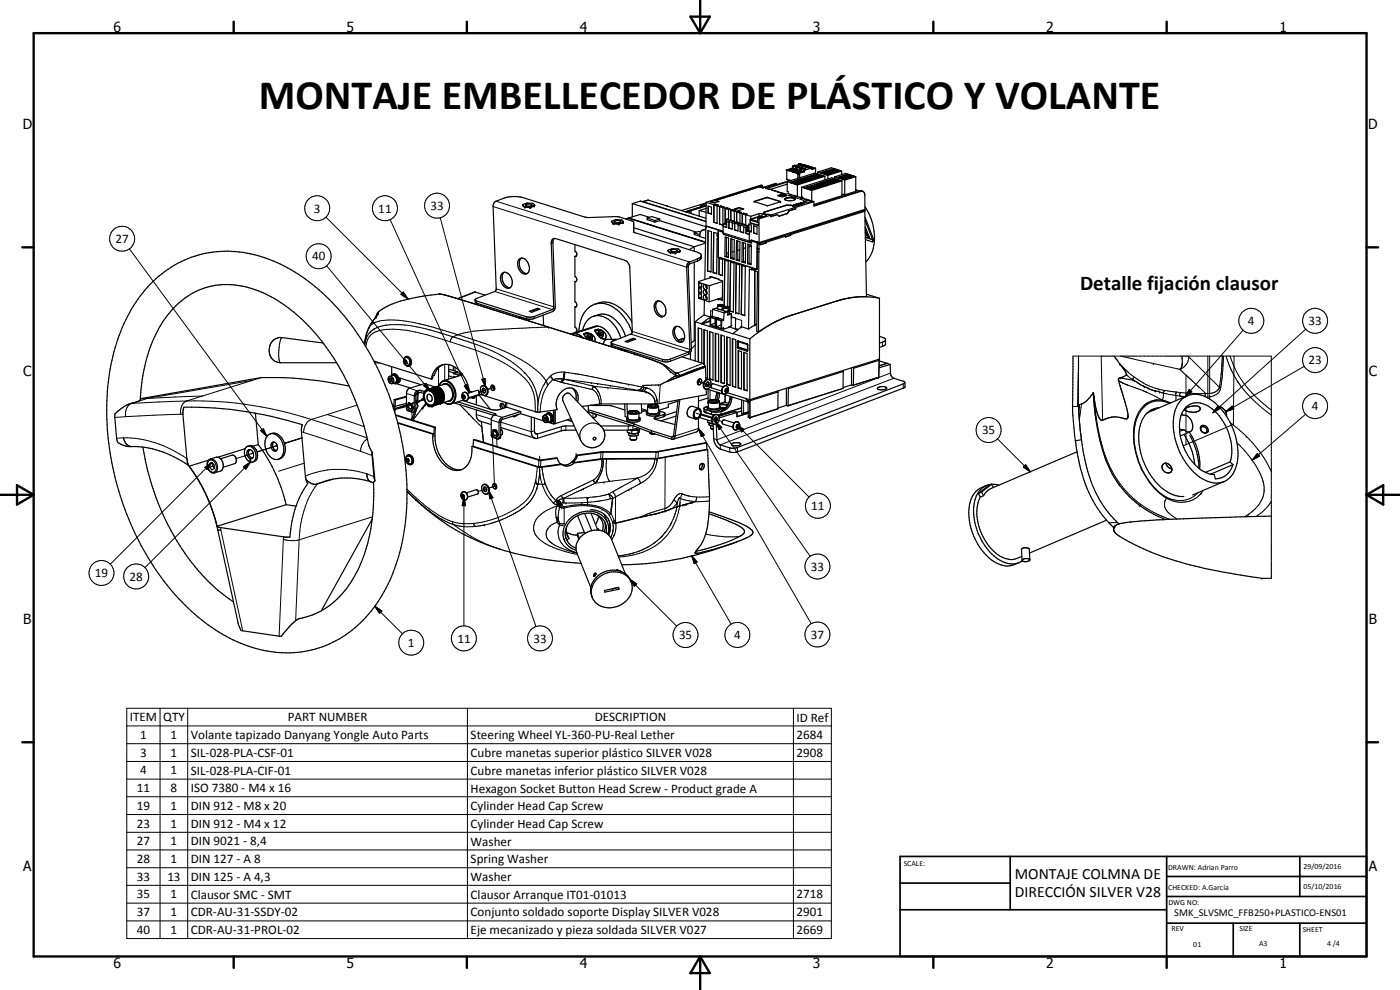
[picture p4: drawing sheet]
<svg xmlns="http://www.w3.org/2000/svg" width="420mm" height="297mm" viewBox="0 0 420 297" stroke-linecap="round" stroke-linejoin="round" font-family="sans-serif">
<defs><g id="words">
<text font-size="12.6" x="77.7" y="32.9">MONTAJE EMBELLECEDOR DE PLÁSTICO Y VOLANTE</text>
<text font-size="6.3" x="324.1" y="86.9">Detalle fijación clausor</text>
<g font-size="4.7">
<text x="304.6" y="263.8">MONTAJE COLMNA DE</text>
<text x="304.6" y="269.2">DIRECCIÓN SILVER V28</text>
</g>
<g font-size="4.2">
<text x="34" y="9.6">6</text>
<text x="104" y="9.6">5</text>
<text x="174" y="9.6">4</text>
<text x="244" y="9.6">3</text>
<text x="314" y="9.6">2</text>
<text x="384" y="9.6">1</text>
<text x="6.8" y="38.7">D</text>
<text x="410.6" y="38.7">D</text>
<text x="7" y="112.9">C</text>
<text x="410.8" y="112.9">C</text>
<text x="7" y="187.1">B</text>
<text x="410.8" y="187.1">B</text>
<text x="7" y="261.4">A</text>
<text x="410.8" y="261.4">A</text>
<text x="34" y="290.4">6</text>
<text x="104" y="290.4">5</text>
<text x="174" y="290.4">4</text>
<text x="244" y="290.4">3</text>
<text x="314" y="290.4">2</text>
<text x="384" y="290.4">1</text>
</g>
<g font-size="3.9">
<text x="94.2" y="63.8">3</text>
<text x="113.5" y="63.8">11</text>
<text x="129.2" y="63">33</text>
<text x="34.7" y="72.9">27</text>
<text x="93.7" y="78.1">40</text>
<text x="374.5" y="97.5">4</text>
<text x="392.7" y="97.6">33</text>
<text x="392.7" y="109.3">23</text>
<text x="393.7" y="123.1">4</text>
<text x="294.7" y="130.3">35</text>
<text x="243.4" y="153">11</text>
<text x="28.5" y="173.2">19</text>
<text x="243.3" y="171.2">33</text>
<text x="38.9" y="174.2">28</text>
<text x="203.8" y="191.8">35</text>
<text x="220.3" y="191.8">4</text>
<text x="243.3" y="191.6">37</text>
<text x="122.4" y="194.1">1</text>
<text x="137.3" y="192.8">11</text>
<text x="160.1" y="192.8">33</text>
<text x="39" y="216.5">ITEM</text>
<text x="42.1" y="221.7">1</text>
<text x="49" y="216.5">QTY</text>
<text x="51.2" y="221.7">1</text>
<text x="57.3" y="221.8">Volante tapizado Danyang Yongle Auto Parts</text>
<text x="86.4" y="216.5">PART NUMBER</text>
<text x="141.2" y="221.8">Steering Wheel YL-360-PU-Real Lether</text>
<text x="178.5" y="216.5">DESCRIPTION</text>
<text x="239" y="216.5">ID Ref</text>
<text x="239" y="221.7">2684</text>
<text x="42.1" y="227.1">3</text>
<text x="51.2" y="227.1">1</text>
<text x="57.3" y="227.1">SIL-028-PLA-CSF-01</text>
<text x="141.2" y="227.2">Cubre manetas superior plástico SILVER V028</text>
<text x="239" y="227.1">2908</text>
<text x="42.1" y="232.4">4</text>
<text x="51.2" y="232.4">1</text>
<text x="57.3" y="232.4">SIL-028-PLA-CIF-01</text>
<text x="141.2" y="232.5">Cubre manetas inferior plástico SILVER V028</text>
<text x="41.1" y="237.7">11</text>
<text x="51.2" y="237.7">8</text>
<text x="57.3" y="237.7">ISO 7380 - M4 x 16</text>
<text x="141.2" y="237.8">Hexagon Socket Button Head Screw - Product grade A</text>
<text x="41.1" y="243">19</text>
<text x="51.2" y="243">1</text>
<text x="57.3" y="243">DIN 912 - M8 x 20</text>
<text x="141.2" y="243.1">Cylinder Head Cap Screw</text>
<text x="41.1" y="248.3">23</text>
<text x="51.2" y="248.3">1</text>
<text x="57.3" y="248.3">DIN 912 - M4 x 12</text>
<text x="141.2" y="248.4">Cylinder Head Cap Screw</text>
<text x="41.1" y="253.7">27</text>
<text x="51.2" y="253.6">1</text>
<text x="57.3" y="253.7">DIN 9021 - 8,4</text>
<text x="141.2" y="253.7">Washer</text>
<text x="41.1" y="259">28</text>
<text x="51.2" y="259">1</text>
<text x="57.3" y="259">DIN 127 - A 8</text>
<text x="141.2" y="259">Spring Washer</text>
<text x="41.1" y="264.3">33</text>
<text x="41.1" y="269.6">35</text>
<text x="50.2" y="264.3">13</text>
<text x="51.2" y="269.6">1</text>
<text x="57.3" y="264.3">DIN 125 - A 4,3</text>
<text x="57.3" y="269.7">Clausor SMC - SMT</text>
<text x="141.2" y="264.3">Washer</text>
<text x="141.2" y="269.7">Clausor Arranque IT01-01013</text>
<text x="239" y="269.6">2718</text>
<text x="41.1" y="274.9">37</text>
<text x="51.2" y="274.9">1</text>
<text x="57.3" y="274.9">CDR-AU-31-SSDY-02</text>
<text x="141.2" y="275">Conjunto soldado soporte Display SILVER V028</text>
<text x="239" y="274.9">2901</text>
<text x="41.1" y="280.2">40</text>
<text x="51.2" y="280.2">1</text>
<text x="57.3" y="280.2">CDR-AU-31-PROL-02</text>
<text x="141.2" y="280.3">Eje mecanizado y pieza soldada SILVER V027</text>
<text x="239" y="280.2">2669</text>
</g>
<text font-size="3.1" x="352.4" y="275">SMK_SLVSMC_FFB250+PLASTICO-ENS01</text>
<g font-size="2.4">
<text x="271.2" y="259.7">SCALE:</text>
<text x="350.6" y="261">DRAWN: Adrian Parro</text>
<text x="391.2" y="260.6">29/09/2016</text>
<text x="350.6" y="267.1">CHECKED: A.García</text>
<text x="391.2" y="266.7">05/10/2016</text>
<text x="350.6" y="271.4">DWG NO:</text>
<text x="351.6" y="279.3">REV</text>
<text x="372" y="279.4">SIZE</text>
<text x="391" y="279.6">SHEET</text>
<text x="358.1" y="284.1">01</text>
<text x="377.9" y="283.8">A3</text>
<text x="398.3" y="283.8">4 /4</text>
</g>
</g></defs>
<g fill="none" stroke="#000" stroke-width=".3">
<path d="M230.1 59.2v.1M230.3 59.2v.1M236 59.4v.1M236.7 51v.2M237.6 50.7v.2M237.9 51.4v.1M237.9 50h.1M237.9 49.9l.1 .1M238 49.8l.9 .3M238.1 49.7l.9 .3-1-.3M238.3 49.7l1 .3M238.7 51.1v.2"/>
<path d="M239 50.3l.2 .1M239 50.2l.2 .1M239 51.7v.2M239 50.2l1.1 .3M239.3 50.1l.8 .3-.9-.3M239.3 49.9l-.9-.3 .9 .3M239.6 50.1l.8 .3M239.6 49.3l.9 .3M239.9 49.2l1 .3M239.9 51.4v.3M240.1 49.1l.8 .3-.9-.3M240.1 50.7l.3 .1"/>
<path d="M240.2 50.6l.2 .1M240.2 50.5l1.1 .3M240.4 50.5l1 .3M240.5 50.3l-.9-.3 .9 .3M240.6 49.5l-.9-.3 .9 .3M240.7 49.7h.1M240.7 50.5l.9 .2M240.8 50.4l.9 .3-.9-.3M240.8 49.7l.9 .3M241.1 49.6l1 .3M241.2 49.5l.9 .3M241.3 51.1h.2"/>
<path d="M241.4 51l.1 .1M241.5 50.9l.1 .1M241.8 49.9l-.9-.3 .9 .3M241.9 50l.1 .1M242 50l.9 .3M242.1 50l.9 .3-.9-.3M242.3 50l1 .2M242.4 49.9l1 .3M243.1 50.4l.1 .1M243.4 50.4h.1M258 57.3l.4 .1M38.9 74.7l41.2 56.2"/>
<path d="M97.8 65.2l24.7 24.5M98 79.8l31.1 37.5M117.1 65.9l23.7 52M132.1 65.3l13.6 50.8M148 62l58.1 18.2 .4-.2M148.9 60.4l58.1 18.2v.6M165.9 72.8l-.5 .2M190.1 69.5h.1M190.1 66.7v.6M194.6 60.1l-1.7 .4M209.3 77.7v.6M216.4 69.2v.1"/>
<path d="M217 69.8l7.9 2.5M217.5 70.4h.1M217.5 70.4l8.1 2.5v-.6M218.1 66.5l.7 .2M218.1 65.8l2.4 .7M218.6 75.8l-.6 .2M218.6 76.1l-.6 .1M219.8 67.1l.7 .1M221.5 67.6l.7 .2M222.2 67.1l2.3 .7M223.2 68.1l.7 .2M224.9 72.4l.4-.1v.5"/>
<path d="M225.5 73.9h.1M225.5 73.7h-.2M226.4 60.4v.1M227.4 66.4h-.1M227.6 65.4v.1M227.8 64.1l.1 1M227.9 65.1l-2.4 .7M227.9 65.1h.7M228.2 73l-.5 .2M228.2 73.2l-.4 .2M228.3 73.4h.1M228.6 65.1l.2 .1"/>
<path d="M228.7 64.9l-.8-.1-2.6 .9M228.7 64.9l-.1 .2M228.7 64.9l.5 .1M228.8 64.1l-.1 .8M229.6 72.9l.2 .1M229.6 63.5v.1M229.7 72.7l.2 .1M229.9 64.5v.3M234.2 60.5h.1M235.6 70.7l-5.8 1.8M235.7 70.9l-5.8 1.8M235.7 61.6v.1"/>
<path d="M235.7 71.1h.1M237 70.6l.2 .1M237.1 70.4l.2 .1M259.5 63.2l-22.2 6.9M259.5 63.4l-22.2 7M259.7 71.2l2.1 .6M259.7 71.3l2.2 .7M259.8 69l-.1 .1M260.2 70l-.3 .3M260.5 70.7l-.2 .2M260.8 71l-.2 .2M260.9 71.2l-.1 .1"/>
<path d="M262.2 72.2l-.3 .1M110.8 98.3h.1M111 97.8a13.2 13.2 0 0 0-1.6 5.6M111 97.8a7.4 7.4 0 0 1 5.6-1.8 68.1 68.1 0 0 1 19.4 4l1.4 .5M111 97.8l-.1 .2M111.2 99.5h.1M112 96.2l-1 1.6M112 96.2l-.1 .2M112.2 98.7a6.3 6.3 0 0 0-2.8 4.7M112.3 98.7h.1M112.3 98.7l1.9-.8 1.5-.3 1.6-.2 4.5 .1 6.2 1.2 8 2.4M112.8 95.2h.1"/>
<path d="M113.3 94.3l-.4 .6M113.5 94.1l-1.5 2.1M113.5 94.1l-.2 .2M113.7 93.4l-.2 .7M120.3 88.3l.7-.7 1.5 2.1zM131.8 88.2l4.4 1.1 41.2 12.9M142.7 87.6l-5.3 2.1M143.1 90.3v.7M148.5 87.5l17.3 5.4M148.9 86.7l17.3 5.4M155.7 95.3v.1M158 95v.7"/>
<path d="M160.3 95v.5M164.7 98.2l-19.8 .9-4.1 .5-3.4 .9M179.9 99.4l.3-.2a.97 .97 0 0 1 .9 1.1 .97 .97 0 0 1-1.2 .8l-.3-.9zM180.2 99.1a1.15 1.15 0 0 0-.8 1.5M189.8 99.4l17.2 5.5 .5-.2M213.1 96.2h.1M213.1 96.2v.1M213.1 96.2l-2.4 .8M213.1 96.4l-2.4 .8M213.1 95.2v1M213.8 94.9l-.6 .2M213.9 93.4l-.6-.2-.1 1.9"/>
<path d="M214.9 98h-.2M215 95.7l-.3 .1M215.2 95.3l-.6 .2M215.3 91.7l.3 .2M215.5 91.7l.3 .1M215.6 91.9h1.1M215.6 95.5l-.6 .2M215.7 91.4h1M215.7 91.4l-.3 .2 .1 .2 1 .1 .4-.3-.2-.2M215.7 91.5l-.2 .2M215.8 91.9h-.2M216 91.8l.2 .1"/>
<path d="M216.1 91.5l-.5 .2M216.3 91.5l.5 .2M216.7 91.4l.3 .3-.6 .2M216.7 91.4l-1 .1M216.8 91.7h.1M217 95.9l-.6 .2M217.1 91.7l-.2 .2M217.1 92.2l.3 .3M217.2 96.1l-.6 .2M217.2 98.4l-.6 .2M217.3 92.2l.2 .1M217.4 92.5h1.1"/>
<path d="M217.5 92.3l.3 .1M217.5 92.4l-.1 .1M217.5 92.4h.1M217.6 92l-.4 .2 .3 .2M217.8 91.9l-.5 .3M218.3 92l.3 .1M218.3 91.9l-.6 .1M218.3 91.9l.3 .1M218.6 92.1l.1 .1M218.6 92.2l-.8-.1-.4 .1M218.6 92.2h.1M218.6 92l.3 .3"/>
<path d="M218.7 92.2l-.5 .2M218.7 92.2h.1M218.9 92.2l-.6 .3-.8-.1M218.9 92.4h-.1M218.9 92.3v.1M220.6 98.7l.8 .3M220.7 98.6l.9 .2M220.8 95.5l1.8 .6v1.9M222.5 98v.2M237.6 94.5h.1M251.2 90.3h.1M373.1 99.1l-17.5 20"/>
<path d="M391.9 98.8l-27.9 25M44.2 119.5l-4.7 1.5M44.2 119.5l-2.1 .2M60.7 118.8l-16.5 .7M75.7 114.1l-19.7 6.2M75.7 114.1l-31.5 5.4M78.4 113.3l-2.7 .8M84.7 101.3l-.4 .4-.3 .9-.4 3.1 .2 2.4 .4 .7M109.4 103.4h.1M110 101.3h.1M116.8 113.2a1.01 1.01 0 0 1 1.2 .6 1.01 1.01 0 0 1-.6 1.3 1.21 1.21 0 0 1-.6-1.9zM117 112.9a1.23 1.23 0 0 1 1.1 .9 1.23 1.23 0 0 1-.4 1.3"/>
<path d="M120.2 113.8l-.5 .2M121.4 108.1a.6 .6 0 0 1 .7 .4 .6 .6 0 0 1-.4 .7l-.3-.3zM121.8 107.2a1.4 1.4 0 0 1 1.2 1 1.4 1.4 0 0 1-.5 1.5M122 118.1l2.3 .7 .5-.1M122.9 116.5l2.4 .8v.6M125.3 118.2l-.3 2.7M125.5 117.2v.6M126.4 117.2v.6M127.2 115.7l.7-.6 1.2 2.2zM127.6 119.8l-9.5 2.9M131.6 110.4v5.4M133.5 109.3v4.8"/>
<path d="M135.2 102.6a58.1 58.1 0 0 0-16.6-3.8 10.6 10.6 0 0 0-7.2 1.6l-1.1 1.5-.5 2.1M135.2 102.6a70.8 70.8 0 0 1 17.1 6.9 15.9 15.9 0 0 1 7.8 8.5l.5 2.3v3.2M136 101.1l-.6 .6-.2 .9M136 101.1l2.3 .7a81.8 81.8 0 0 1 12 4.8l3 1.8 2.6 2 3.2 3.4a11.5 11.5 0 0 1 2 4.5l.3 2.6 .2-.8a13.9 13.9 0 0 1 2.3-5.8M137.4 100.5l4.5 1.4a72.8 72.8 0 0 1 17 7.6 15.8 15.8 0 0 1 4.6 4.3l.4 .5M137.4 100.5l-1.4 .6M138.8 118.6a.55 .55 0 0 1 .9 .4 .55 .55 0 0 1-.7 .5l-.2-.3zM139.3 117.7a1.36 1.36 0 0 1 1.2 1 1.36 1.36 0 0 1-.5 1.4M139.3 115.8l.9-.4 .6 2.5zM144.6 113.8l1-.2 .1 2.5zM145.3 117.2l.4-.1-1.9 .5M148.4 116.2l-2 .6 1.4-.4"/>
<path d="M157.4 111.8h.1M163.4 115.1h.1M163.9 114.3l.4 1.5M164.3 115.8a13.3 13.3 0 0 0-2.2 7.8M165.1 112.9l.6 .6M165.4 113.1h.1M165.7 113.5h.1M165.7 113.5l.2 .2M165.9 113.7h.1M165.9 113.7v.2M165.9 113.9l2.4 .8M165.9 113.9h.1"/>
<path d="M165.9 113.9l-1.6 1.9M166.9 114.2h.1M168.3 114.7l.3 .1M168.6 114.8h.1M168.7 114.8l9 2M169.4 111.6h.1M169.4 111.6l.1 .1M169.4 111.6a5.4 5.4 0 0 0-5.5 2.7M169.4 111.6l-.2 1.2M169.4 111.9h-.1M169.5 111.7l5.2 .7 9.8 2.1M169.5 111.7l-.3 2.1-2.2-.1-1 .2"/>
<path d="M169.6 113.8l12.2 1.7 9.5 1.6M169.6 113.8l-.4 .2-.6 .8M169.6 113.8a1.05 1.05 0 0 0-1.3 .9M169.6 113.8l8.9 2.2M176.4 101.8a.88 .88 0 0 1 0-1.1 .88 .88 0 0 1 1.1-.2l.2 .8-.3 .9M176.9 100.1l-.3 .1a1.31 1.31 0 0 0-.5 1.4M177.4 102.2l12.9 4M177.4 114.9h.1M177.7 116.8a4.4 4.4 0 0 1 2.2 4.4M178.3 116.1l-.6 .7M178.3 116v.1M178.4 116h.1"/>
<path d="M178.4 116h-.1M178.5 116h-.1M178.5 116h.1M178.5 116l14.4 1.4M178.5 116a8 8 0 0 1 2 5.2M178.7 116h.1M179.4 115.1h.1M179.4 117.3h.1M182.4 116.4h.1M183.2 115.7h.1M183.9 103.2v.6M186.1 114.9l2.6 .4"/>
<path d="M188.7 115.3h.1M188.7 115.3l4 .8M189.3 100.2l17.3 5.5v.6M190.3 106.2l3.4 1.1M190.3 106.2h.1M190.5 106.3h.1M192.5 116.4h.1M192.5 116.5h.1M192.7 116.1l.5 .1M192.7 116.1l-.6 .7-.8 .3M192.9 115.7l.3 .5M193.2 116.5h.1"/>
<path d="M193.2 116.2h.1M193.2 116.2l.7 .1M193.2 116.2a1.19 1.19 0 0 1-1.9 .9M193.5 107.3h.1M193.7 107.3l1.8 .6a11 11 0 0 1 4.1 2.1l3.1 2.7M193.9 116.3l.9 .3a3.9 3.9 0 0 1 2.3 2.9M193.9 116.3a1.07 1.07 0 0 1-1.6 1M194.1 116.4h.1M197.1 119.5l.2 1.7M197.1 119.5h.1M198.2 115.5l-.4 5.6M198.8 107.8v.7"/>
<path d="M201.1 111.4h.1M201.2 107.7v.7M202.3 111.6l1.1 .3M202.6 111.9l.1 .8M202.7 111.9h.1M202.7 112.7l.1 .1M203.4 111.9l-.6 .1M203.4 111.9l.5 .8M209.3 114.4l1.8 .5-1.1-.3M210.9 109l-7.5 2.9M211.5 109.8l-.7 .4M212.2 115.3l-.3-.1 1.5 .5"/>
<path d="M213.1 117v3M215 117.8l1 .1M215.5 117.8l-.1 1-.4 1.1M216 117.9h.1M216 117.9l-.5 2.2M217.6 118.4v2.2M217.7 116.7a.5 .5 0 0 1 .8 .1 .5 .5 0 0 1-.3 .8l-.2 .1-.4-.1zM218 115.7a1.42 1.42 0 0 0-1.3 1.9l.5 .6M219.1 119l.6 .3M219.2 119l-.3 1.8-.6 1.1-.9 .9M220 100.1h-.1M221.3 102.6h.3"/>
<path d="M221.3 104.1h.3M221.5 102.3l.1 .3M221.6 102.6h.1M221.6 104.1h.1M221.6 104.2h.1M221.6 104.2l-.1 .4M223.9 119.6l.2 .3M224.1 119.9h.1M224.1 119.9h.2M224.2 103.1l.1 .3M224.3 105h.1M224.3 105l-.1 .4"/>
<path d="M224.3 119.9h.1M224.3 105l.1 .1M224.3 103.5h.1M224.4 120v.4M225 119.9v5.3M225.1 119.9v5.3M253 116.5l-16.5 5.2M263.7 113.2l-7.6 2.3M263.7 113.2h-.1M263.7 113.1v.1M263.9 108.1l-.2 5.1M264.8 102.7v1.2"/>
<path d="M267.2 111.9l-52 20.1-1-.4M268.3 113.5l-52.2 20 .1 1.2M271 115.2l.1 1.3M322 106.8h59.5v66.7h-2.8M323.6 112l-.2 10h-1.5M328.2 118.5l.8 6.7a47.4 47.4 0 0 0 6.2 18.6 28 28 0 0 0 5.9 6.5 32.6 32.6 0 0 0 10 5.5M330.5 106.8l.4 19.3M335.7 114.2l1.8 1 6.7 2.5M335.8 114.3h.1M336.3 106.8l17.8 4M336.5 113.3l3.5 .7M336.5 113.3h.1"/>
<path d="M336.7 113.4h.1M336.8 114.9h.1M338.1 112.5l1.9 1.5M338.7 111.8l1.7 1.4M340 114h.1M340.4 113.2l1.3 .8a17.6 17.6 0 0 0 7.8 3.1M340.4 113.2l-.3 .3-.1 .5M342.5 115.5l.8 .4M343.1 115.8h.1M343.2 115.9h.1M343.3 115.9l.1 .1M343.4 116h.1"/>
<path d="M343.4 116l1.1 .5M343.8 117.6h.1M344.2 117.7h.1M344.2 117.7l4.7 2.4M344.5 116.5h.1M344.6 116.5h.1M344.6 116.5l1.1 .5M345.7 117l.1 .1M345.8 117.1l.9 .2M346.7 117.3h.1M346.7 117.3l2.5 .7 3.7 .7M349.5 117.1l3.6 .5"/>
<path d="M349.5 117.1l-.3 .7-.3 2.3M352.9 118.7l1.2 .1M352.9 118.7v1.5M353.1 117.6l1.2 .2M353.1 117.6l-.2 1.1M354.1 110.8l7.8 7.3M354.1 118.8l1.6 .2M354.1 118.8l1 .5M354.3 117.8l7.6 .3M354.3 117.8l-.3 .5 .1 .5M354.7 106.8l.1 2.6-.3 1-.4 .4M354.8 109.4h.1"/>
<path d="M355.9 112.4v6.5M356.6 106.8l9.4 9.4M356.8 107.1a4.2 4.2 0 0 1-2.7 3.7M356.9 116.9l.8 .6-2.1 1.6zM361.9 118.1l-.3 .9M362.5 106.8v12.6M363 106.8v13M366 116.2l.3 .4M366 116.2l-.4 .7-.7 .6a5.1 5.1 0 0 1-3 .6M366.3 116.6l-.1 .5a4 4 0 0 1-4.1 2.1M366.6 111h.1M366.8 106.8l-.2 5.1-.6 4.3"/>
<path d="M367.2 106.8l-.4 6.3-.5 3.5M367.9 106.8l1.6 4.2 1.9 3.3M369.2 106.8a32.4 32.4 0 0 0 12.3 16.2M370.4 106.8l-.2 20.5-15.1 6.5M371.4 114.3h.1M371.4 114.3l1.4 2.1a39.7 39.7 0 0 0 8.7 8.2M391.4 109.9l-23.5 13.6M35 131.5a32.2 32.2 0 0 1 21.1 6.1M37.7 125l-3.3 .3M39.5 121a3.4 3.4 0 0 0-1.8 4M39.5 121l-.2 .1M54.3 124.3h.6"/>
<path d="M54.3 124.3l-16.6 .7M56 120.3a113.5 113.5 0 0 1 37.5 5.6M56 120.3a3.3 3.3 0 0 0-1.7 4M56 120.3l-16.5 .7M62.7 138.2a1.65 1.65 0 0 1 2.2 1.8 1.19 1.19 0 0 1-.4 1.5 1.19 1.19 0 0 1-1.6-.3 2.4 2.4 0 0 1-.2-3zM63.1 137.7a2.34 2.34 0 0 1 2.1 1.7 2.34 2.34 0 0 1-.8 2.5M63.6 138.8l-30.5 30.5M75.2 138.6l-31.7 31.7M75.3 136.1l.7-.1-5.1 1.6M78.2 129.2l.8-.5 1.1 2.2zM82.6 133.9l.6-.2-6 1.9M83.2 133.6l-6 2"/>
<path d="M85.3 133l5.3-1.6-5.2 1.7M90.5 129.5l.6 .3M91.1 129.8l17.1 5.6M91.3 139l-7.7 2.4M93.5 125.9a3.9 3.9 0 0 0-2.4 3.9M93.5 125.9l16.7 5.5M98.2 124.4l-4.7 1.5M98.2 124.4l11.1 3.6M107.2 121.5l-9 2.9M108.2 135.4l3.5 1.3M110.3 131.7a4.4 4.4 0 0 0-2.1 3.7M118.3 121.9h.3"/>
<path d="M122 137.6l.1-.1a.62 .62 0 0 1 .6 .5 .62 .62 0 0 1-.3 .7 .78 .78 0 0 1-.4-1.1zM122.4 136.8a1.46 1.46 0 0 1 1.1 2.2l-.4 .2M123.5 122.2l.1 .1M123.6 123.7l.1 2.4M124.4 123.6l-1.1 2.3M124.8 123.1l-.5 .1M124.9 120.2v.6M125 122.6l-.5 1.7-.7 1.7M125.2 121.1h.1M127.8 121.1h.1M127.8 121.1l-.1 .1M127.9 121l-.1 .1"/>
<path d="M138 121.4l2.7 2.8M140.6 124.1h.1M140.7 124.2l3.9 4 .5 4.2M140.7 124.2h.1M142.9 124.4l4.5 1.4M147.4 126l2.4 .8 .5-.1 9.2 2.8 .9-.2M147.8 130.3l.6 15.6-1.7 .5 2.3-.7M148.4 124.5l2.3 .7v.7M148.6 124.1v.3M149 130.1v.2M149 131.6l.2 2.5M150.3 131.1l-.5 .1"/>
<path d="M152.1 120.8v1.4M160.6 130l.7 .2v1.3M161.7 138.1l-.1 2M162 136.9v1.1M162.3 138.2l-.1 1.9M163.3 124.7a1.1 1.1 0 0 1 1 .8 1.1 1.1 0 0 1-.4 1.2 1.17 1.17 0 0 1-.6-2zM163.4 124.5a1.29 1.29 0 0 1 1.1 .9 1.29 1.29 0 0 1-.4 1.4M168.4 128v1.3M169.8 127.8v1.3M172.9 136.1v.8M178 124v1.3M180.4 135.8l-.2 1.9"/>
<path d="M180.5 128a3.8 3.8 0 0 0-4.8-.4 3.8 3.8 0 0 0-1.4 4.5M180.6 137.8a6.6 6.6 0 0 1-2.5 6.2M181 135.7l-.2 1.9M182.1 137.8a9.7 9.7 0 0 0 .9 6.6M188.4 123.8l.1 .2a3.6 3.6 0 0 0 2.8 .2l.5-.4M188.5 127.8v1.3M188.6 123.6a2.48 2.48 0 0 1 2.9 .1 2.56 2.56 0 0 1-2.9-.1zM189.9 127.8v1.1M190.1 127.2v.6M190.3 127.2v.6M194.3 122a2.73 2.73 0 0 0 3.3 0M194.5 121.7a2.48 2.48 0 0 1 2.9 .1 2.38 2.38 0 0 1-2.9-.1z"/>
<path d="M195.5 129.2v.6M195.6 129.2v.7M196 139.8h.1M196.5 137.7a5.9 5.9 0 0 1-1.9 4l-1 .8-2.3 .9M196.8 125.1v.7M196.9 135.6l-.1 1.9M197.2 138h.1M197.2 138v.3a8.8 8.8 0 0 1-1.6 3.9l-1.8 1.8-1.6 1M197.3 137.7l-.1 .3M197.6 135.6l-.1 1.9M199 124.4v.7M199.6 137.2l-.1 15.4"/>
<path d="M202 131l-.4 .1v.7M208.9 124l4.7 1.5M209.6 128.6l1.8 1.9-.9 .5zM209.6 128.6l-7 2.2M209.6 128.6l33.8 58.5M211.3 123.3v.1M211.3 123.4l.6 .3M211.9 122.9v.8M211.9 123.7l2.5 .8M211.9 123.7l.1 .2M212.5 120.8l.1 .1M212.6 120.5l.1 .2a4.1 4.1 0 0 0 3 .1l.2-.3"/>
<path d="M212.8 120.2l1.9-.3 1 .4-.9 .5h-1.2l-.7-.3zM213.6 123.5v.9M214.7 125.8l-.4-.1 2.4 .8M214.8 126.5l1.8 1.8-.8 .6zM214.8 126.5l28.4 40.4M215.9 121.5h.1M215.9 121.4v.1M215.9 121.5h1.3l1.1 .2M216.4 123.5v.7M216.4 124.2l-1.1 .3M216.4 124.2l-.1 .2M216.7 123.1h.1"/>
<path d="M216.7 123.1l.4 .1M217.1 122.9l-.4 .2M217.3 122.7l-.6 .4M217.4 122.8l-.7 .3M217.5 122.6h-1.3M217.6 120.5l-1.7 .6M217.7 120.7l-1.8 .6 2.5 .2M219 134.4v1.2M221.1 127.5l2.2 1.4-.7 .7zM221.1 127.5l21.7 21.6M221.2 127.4a.5 .5 0 0 1 .7 .3 .5 .5 0 0 1-.3 .7l-.4 .1-.3-.3zM221.3 134.3l.1 1.3"/>
<path d="M221.3 126.6a1.36 1.36 0 0 0-1.2 .9 1.36 1.36 0 0 0 .4 1.5M222.5 122.4v.1M222.5 120v2.3M222.5 122.3l-6.1 1.9M222.5 122.3v.1M222.5 122.3h.1M222.6 124h.6M223.2 124h.1M223.2 120.2l-.1 4M224.6 125.1l.3 .2M224.6 123.6l-1.4 .4M224.9 125.3h.1"/>
<path d="M225 125.2l-.1 .1M225 125.2h.1M225.1 125.2v.1M233.5 122.6l-8.4 2.6M299.4 131.7l9.8 9.9M307.8 139.4l1.4 2.2-2.1-1.5zM323.8 122.7h.1M323.8 122.7l.1 3.3M323.9 122.2h.1M323.9 122.2l-.1 .5M323.9 126l.7 5.9M324 121.4l-.1 .8"/>
<path d="M324.6 121.2l-.7 4.8M343.4 121.6v.1M346.4 120.1h.1M348.9 120.1l-2.9 .1-2.3 1.2a8 8 0 0 0-2.6 3.6l-.5 1.7-.4 2.5a23.2 23.2 0 0 0 2 10.6l.3 .8M348.9 120.1l2.4 .8M351.1 121a7 7 0 0 0-9.9 4.7 19.8 19.8 0 0 0 .8 13.3 20.1 20.1 0 0 0 8 10.1M355.9 122.4v11.1M365.5 121.8l.7 .8-2.2 1.2zM365.8 122a2.94 2.94 0 0 1 2.3 2.8M367.9 123.5l1.9-1.7 .5 .9zM369.2 126.9a36.5 36.5 0 0 1 12.3 14.6M371.3 132.9a32.6 32.6 0 0 1 6.3 8.2l1.2 2.4 .5 1.9 .1 2.2-.5 1.8a9.6 9.6 0 0 1-3.1 4.1l-1.1 .8"/>
<path d="M377.3 136.1l.7 .7-2.2 1.3zM391.8 124.3l-16 13.8M61.5 140.2l2.1-1.4-1.4 2.1zM65.4 159h.9M66.1 158.3l.2 .7M66.3 159l6.5 30.3M73.1 140l2.1-1.4-1.4 2.2zM91.6 142.9a26 26 0 0 1 20.6 .1M97.5 144.4l-2.3 .8a30 30 0 0 0-5.4 16.8M111.8 155.1l-22 6.9M122.1 146.7a38.9 38.9 0 0 0 13.2 9.7l.5 .1M122.2 147.4l2.5 2.5"/>
<path d="M124.8 149.9h.1M124.8 149.9l4.3 3.6M129.1 153.5l3.4 2.3a38.3 38.3 0 0 1 7.9 4.5l5.3 2.9 4.3 1.6M129.1 153.5h.1M135.8 156.5a1.01 1.01 0 0 0 1.3 1.1l2.1 .4 3.5-.1M135.8 156.5l3.2 .6h3.1M138.6 148.4l.1-.1a.64 .64 0 0 1 .6 .5 .64 .64 0 0 1-.3 .7l-.5-.5zM139 147.6a1.36 1.36 0 0 1 1.2 .9 1.36 1.36 0 0 1-.4 1.5M139.2 149.2l.5 2.5h-1zM139.2 149.2v38.6M142.1 157.1l.6 .8M145.4 157.5h.1"/>
<path d="M145.4 157.5l-2.7 .4M145.7 146.8l.3-.1-2.5 .7M146.6 147.2l1.3 2.2-.9 .2zM146.6 147.2l14.3 40.8M150.8 155.8h.1M150.9 155.8l-5.5 1.7M150.9 155.7v.1M154.1 154.2h.1M154.8 153.8l-3.9 1.9M154.8 153.8h.1M156.8 152.6l-1.9 1.2M156.8 152.5v.1"/>
<path d="M158 151.6h.1M158 151.6l-1.2 .9M160.6 145.1a11.8 11.8 0 0 1-6.6 8 30.4 30.4 0 0 1-11.9 4M160.6 145.1l.2-.9 .3 1.1 .3-.1M161.2 140.1l-.6 5M161.4 145.2l-.2 1.1a10.9 10.9 0 0 1-3 5l-.2 .3M161.4 145.2l.6-3.2 .7 3.3M161.4 145.2l1.3 .1M162 142h.1M162.2 143.3h.1M162.6 140.2l.9 4.4M162.7 145.3a13.8 13.8 0 0 0 3.3 5.6"/>
<path d="M162.7 145.3h.1M163.5 144.6l1.5 3.5 1.8 2.1M163.5 144.6l-.1 .7h-.7M166 150.9l.8 .5h.6M166.8 150.2l-.8 .7M166.8 150.2l.3 .4M166.9 155.2l.3 1.5M166.9 155.2l.6 .2M167 149.9l.4 .5M167.1 150.6h.1M167.1 150.6l.1 .3M167.2 151.8a10.2 10.2 0 0 0-6.8 5.2 4.7 4.7 0 0 0 2.4 5.5 25.9 25.9 0 0 0 8.8 3.5l1.7 .4"/>
<path d="M167.2 151.8l.8 .5M167.2 151.8a4.9 4.9 0 0 0-.3 3.4M167.2 150.9l.4 .4-.2 .1M167.2 150.9h.1M167.2 156.7a3.5 3.5 0 0 0-2.8 5.1 11.8 11.8 0 0 0 6.3 3.5l1.9 .5M167.2 156.7l.7 .8M167.3 156.3h.1M167.3 156.3l-.1 .4M167.4 156h.1M167.4 156l-.1 .3M167.4 150.4h.1M167.4 151.4l-.2 .4"/>
<path d="M167.5 151.4l.4 .2M167.5 151.3h.1M167.5 155.4l.5 1.6M167.5 155.4l-.1 .6M167.5 151.3l.5 .2M167.6 150.2l.2 .1M167.6 150.2l-.2 .1M167.6 150.2l.1 1M167.7 151.2l-.2 .1M167.8 150.3h.1M167.8 150.3l.3 .2M167.9 157.5h.1"/>
<path d="M167.9 151.6l.2 .4M167.9 157.5a6 6 0 0 0 3.3 7.7l1.9 .7-.4-.1M167.9 157.5l1.2 .3M168 151.5l-.1 .1M168 152.3l-.5 3.1M168 157l-.1 .5M168 157.1h1.3M168.1 152h.1M168.1 152l-.1 .3M168.1 151.4l-.2 .2M168.1 151.4l-.1 .1M168.1 150.5h.1"/>
<path d="M168.1 150.9h.1M168.1 150.9l-.4 .3M168.1 150.9v.5M168.1 150.5l.1 .2M168.2 150.7v.2M168.2 150.7h.1M168.2 150.9h.7M168.2 150.9l.2 .3M168.2 150.9h-.1M168.3 151.3l-.2 .1M168.4 151.2h.1M168.4 151.2l.2 .1"/>
<path d="M168.4 151.2l-.3 .2M168.4 151.2h-.1M168.5 148.6l-1 .8-.7 .8M168.5 148.6l.5 .9M168.6 151.3l-.6 .4-.6-.3M168.6 151.3l.2 .4M168.8 151.7l.4 .4M168.8 151.7l-.7 .3M169 149.5l-1.4 .7M169 149.5l-.1 1.4M169.2 149.5v1.4M169.2 149.5h-.2"/>
<path d="M169.2 152.1l.1 5.2M174.4 147h.1M175.1 146.7h.1M176.2 151.8a26.1 26.1 0 0 0-7.1 .6l-1-.4M176.2 151.8h1a8.3 8.3 0 0 1 5.6 2.6M176.3 151.4l-3.7 .1-3.4 .6M176.3 151.4l-.1 .4M176.3 151.4l.6 .1a9.5 9.5 0 0 1 6.3 2.6M178.1 144l-9.6 4.6M178.1 144l.5 1M178.6 145l-9.4 4.5M182.7 148.3l.8 .5 .4 .7"/>
<path d="M182.7 148.3l-1.9 .4a43.3 43.3 0 0 1-11.6 .8M182.7 148.3l.5 1.3M182.8 154.4h.1M182.8 154.4l1 2.1M183 144.4l-4.4 .6M183.2 149.6a41 41 0 0 1-10.7 1.3h-3.6M183.2 154.1l-.4 .3M183.2 154.1h.2M183.4 154.1l1 2.1M183.4 154.1l-.6 .3M183.8 149.5h.1M183.8 156.5l.3 2.2-.6 2"/>
<path d="M183.8 156.5l.6 .6M183.8 149.5l-.6 4.6M183.8 147.6l.6 .7 .3 .8M183.8 147.6l-1.1 .7M183.9 149.5l-.7 .1M183.9 149.5l-.5 4.6M184.4 156.2l.2 .4M184.4 156.2l-.6 .3M184.6 156.7l.1 .1M184.6 156.6v.1M184.7 156.8l.1 .1M184.7 156.8l-.3 .3"/>
<path d="M184.7 149.1v7.7M184.7 149.1l-.8 .4M184.8 156.9h.1M184.8 157l-.4 .1M184.8 157v1.8l-.4 1.5M184.8 156.9v.1M191.3 143.4l-8.3 1M191.3 143.4l-7.5 4.2M191.3 143.4l.6 .7 .3 .9M192.2 145l-7.5 4.1M192.4 155.2l-7.6 1.8M192.4 155.1l-7.6 1.8"/>
<path d="M192.4 155.1v.1M199.2 153.5l-6.8 1.7M199.5 153.4l-.4 .1M199.5 153.5l-7.1 1.6M199.5 153.4h.1M199.5 152.6h.1M199.5 159.9l-.9 1M199.5 152.6v.8M199.5 152.6l-4.1 1.2-3 1.3M199.5 153.4v.1M199.6 159.9h-.1M200.7 153l-1.2 .5"/>
<path d="M200.7 153h.1M201.2 157.4h.1M201.5 157h-.1M201.8 152.6l-1.1 .4M201.8 152.5l-2.3 .9M201.8 152.5v.1M202.2 150a4.7 4.7 0 0 1-2.6 2.6M202.2 150l1.1 .9M203.2 152.1l-.5 1.8-1.1 2.8-2 3.2M203.2 152v.1M203.2 152.1l-1.4 .4M203.2 152l-1.4 .6"/>
<path d="M203.2 152h.1M203.3 150.9l-.1 1.1M203.3 150.9l-1.5 1.6M204 151.8h.1M204 151.8a17.1 17.1 0 0 1-15.4 15l-2.9 .4M204 151.8l-.8 .3M204 151.8l-.8 .2M204.2 149.6a.26 .26 0 0 0-.3-.2 .26 .26 0 0 0-.2 .2l-.4 1.3M204.2 149.6l-.2 2.2M204.7 151.6l-.7 .2M204.7 148.2l2.1 .6 2.3 .3M204.7 148.2l-.2-.1a2.49 2.49 0 0 0-2.3 1.9"/>
<path d="M204.7 148.2l-.5 1.4M205.2 151.5l-1.2 .3M205.2 151.5h.1M205.2 151.5l-.3 .1M205.3 151.5h.1M206.9 151l-1.7 .5M207 151l-1.7 .5M207.4 150.9l-.4 .1M207.7 150.8l-.8 .2M207.7 150.8h.1M208 150.7h.1M208 150.7l-.5 .2"/>
<path d="M208.7 150.5l-.7 .2M208.7 150.5h.1M209.1 149.1l-.3 1.4-2.3-.3-2.3-.6M212.9 150.3l-4.2 .2M212.9 149l-3.8 .1M307.1 140.1l.7-.7 1.4 2.2zM335.4 156.8h-2.6M342.5 140.6h.1M342.5 140.6a20.8 20.8 0 0 0 8 9.1 8 8 0 0 0 10.6-2.5M350 149.1v.3a3.2 3.2 0 0 0 .2 3.9l1.4 1.3 1.7 1.1M359.6 147.8a7.9 7.9 0 0 1-9.6 1.3M374.7 154.3l-1.2 .8"/>
<path d="M374.7 154.3h.1M381.5 150.4l-1.4 1.9-3.1 2.6M85 161.8l2.4 .4 2.4-.2M85 161.8l-1.2 29.1M85.1 161.1l-.1 .7M89.8 162l-1.1 24.3M164.2 161.5l.1 .1M165.4 162.9h.1M171.9 165.5h.1M172.6 165.8h.1M183.5 160.7h.1M183.5 160.7l-.2 .6"/>
<path d="M184.4 160.4l-.8 1.6M184.4 160.3h.1M189 173.8l2.1 1.4-.7 .7zM189 173.8l14.1 14.1M196.2 163l-2.1 1.3-2.6 1.2-2.5 .7-3.5 .6M196.3 162.9h.1M198.6 161h.1M198.6 161l-2.4 2M207.5 166.7l1.7 1.9-.8 .5zM207.5 166.7l11.9 20.5M208.6 165.8l.9 .2M211.7 160.3l6.2 .8 4.1-.2"/>
<path d="M378.7 173.5h.1M112.5 181.9l2.1 1.4-.7 .7zM112.5 181.9l8.3 8.3M38 212.5h211.5v69.1h-211.5zM38 217.8h211.5M48 212.5v69.1M56.3 212.5v69.1M140.3 212.5v69.1M238.1 212.5v69.1M38 223.1h211.5M38 228.5h211.5M38 233.8h211.5"/>
<path d="M38 239.1h211.5M38 244.4h211.5M38 249.7h211.5M38 255h211.5M38 260.3h211.5M38 265.6h211.5M38 271h211.5M38 276.3h211.5"/>
<circle cx="36.6" cy="71.6" r="3.8"/>
<circle cx="95.2" cy="62.5" r="3.8"/>
<circle cx="95.6" cy="76.9" r="3.7"/>
<circle cx="115.5" cy="62.5" r="3.8"/>
<circle cx="131.2" cy="61.7" r="3.7"/>
<circle cx="375.5" cy="96.2" r="3.7"/>
<circle cx="394.7" cy="96.3" r="3.8"/>
<circle cx="394.7" cy="108" r="3.7"/>
<circle cx="178.4" cy="131.6" r=".44"/>
<circle cx="296.7" cy="129" r="3.8"/>
<circle cx="394.7" cy="121.9" r="3.8"/>
<circle cx="245.5" cy="151.8" r="3.7"/>
<circle cx="30.4" cy="171.9" r="3.7"/>
<circle cx="40.9" cy="173" r="3.8"/>
<circle cx="245.3" cy="170" r="3.7"/>
<circle cx="123.4" cy="192.8" r="3.7"/>
<circle cx="139.2" cy="191.5" r="3.8"/>
<circle cx="162.1" cy="191.5" r="3.8"/>
<circle cx="205.7" cy="190.5" r="3.7"/>
<circle cx="221.3" cy="190.5" r="3.7"/>
<circle cx="245.3" cy="190.4" r="3.8"/>
</g>
<g fill="none" stroke="#000" stroke-width=".35">
<path d="M214.6 60l.2 .1M214.6 60v.1M227.9 56l-13.1 4.1M227.9 56l1 .3M227.9 56l1 .4M227.9 56h.1M227.9 56l-13.1 4.2M228.3 56l1 .3M228.4 55.9v.1M228.4 55.9h-.2M228.8 55.6l-.7 .2 .3 .1M228.8 55.6v.4"/>
<path d="M228.8 55.6l-.4-.1-16.5 5.2M228.9 56.3v.1M228.9 56.4l.5-.2 .7 .2M229.2 56.3h-.3M229.2 56.3l-1.3-.5-13.3 4.2M229.2 56.3h.1M229.9 56.5l1.9 .5M230 56.5l1 .3M230 56.5h-.1M230.1 56.4v.1M230.1 56.4l-.2 .1M231.6 57.1l1.1 .2"/>
<path d="M231.8 57h.1M231.8 57h-.2l1.9 .5M233.1 55.2l-3.5 1.1M233.1 55.2l-.4-.2-3.6 1.2M233.1 55.2v.2M233.3 58.7l1.5-.5 1.4 .5-1.5 .4zM233.5 57.5l1 .4M233.5 57.5l-.2 .1M233.5 57.5v.1M233.5 57.5l-.3 .1 2 .4M234.8 58.2v.2M234.8 58.4v.1"/>
<path d="M234.8 58.4l1 .4M234.8 58.5l-.9 .3M234.8 58.5l.8 .3M235.2 58.1l.7 .2M235.2 58v.1M235.2 58l-.2 .1 .7 .2 .8-.2M235.6 59.9v-.3a3.5 3.5 0 0 1 2.8 0l.1 .3M235.6 59.9l-.1-.2a2.44 2.44 0 0 1 3.1 .1l-.1 .1M235.6 59.9l1.2 .3 1.7-.3M236 51l.1 2.8M236 51l3.6 1.1M236.1 53.8l.8 .5"/>
<path d="M236.1 53.8l1.3 .3M236.3 54.5v2.9l.2 .1v.6M236.3 55.2l-5 1.6M236.3 54.6l-6.1 1.9M236.3 54.5l3 1M236.4 54.4l-6.5 2M236.4 54.1v.3M236.5 58.1l1 .3M236.7 58.7l.8-.3 1 .3M236.9 50.8l-.3 .2 .1 .2M236.9 50.8v.3M236.9 51.1l-.2 .1"/>
<path d="M236.9 50.8l.7 .3-.9 .1M236.9 51.1l.3 .1M237.4 50.7l1 .1-.6 .2zM237.5 58.4h.1M237.5 58.4l-.8 .3 1 .3 .9-.3 1.6 .6M237.6 54.5l-.5 .2 .5 .2M237.6 54.5l1 .3-1 .1M237.6 54.5v.4M237.8 50.5l-1.8 .5M237.8 50.5h.1M237.9 54.4l.6-.1 .9 .2-.6 .2zM238 49.9l-.2 .6"/>
<path d="M238 50l-.1 .5M238 50.4l-.1 .1M238.2 51.2l-.4 .2 .1 .2M238.2 51.2l.6 .2-.9 .2M238.2 51.5l-.3 .1M238.2 51.2v.3M238.2 51.5l.2 .1M238.4 49.6l-.1 .2M238.4 49.6h.1M238.5 49.6l.8 .3M238.5 54.3v.4M238.6 51.2l.4-.2 .6 .2-.5 .2z"/>
<path d="M239 50.3l-.2 .5h.2M239 51.9h.1M239 50l-1-.2v.7l.8 .2M239 50.2v.1M239 54.9v.4M239 54.9l-.6 .2 1.2 .1M239 54.9l.6 .2M239.1 50.2l-.2-.2v.5M239.1 51.9h.5M239.2 54.9l.6-.2 .6 .2zM239.2 50.4l-.2 .4M239.2 50.8h-.2"/>
<path d="M239.2 50.2h-.2M239.2 50.1v.7l.9 .3M239.2 50.2h.1M239.3 50.1h.1M239.3 50l-.1 .1M239.3 50.1h-.1M239.3 55.5v3.5l-.9 .2 1 .3 .9-.3 .6 .2M239.3 50h.1M239.3 54v.4M239.3 50.1l.9 .3M239.3 54l.9 .3-.9 .1M239.3 54l-.6 .2 .6 .2"/>
<path d="M239.3 49.9v.1M239.3 51.6l.7 .2-.4 .1M239.3 51.9h-.2M239.3 51.6v.3M239.3 51.6l-.3 .3M239.3 51.9h.3M239.3 49.9l.1 .2M239.4 50.1h.1M239.6 50v.1M239.6 52.1v.3M239.6 52.4l.4-.2v1.1M239.6 52.4l-.2 1.1"/>
<path d="M239.6 50l1 .3M239.6 50.1l-.1 .1M239.6 53.9l.5-.2 .9 .3-.6 .2zM239.6 51.1v.1M239.6 55.1v.1M239.6 49.4l-.9 .3M239.7 49.2l-.1 .2 .9 .4M239.7 49.2h.1M239.7 49.2l.9 .3M239.8 51.5h1l-.8 .2zM239.8 52.3v1.1M239.8 54.7v.3"/>
<path d="M239.9 49.3l.2-.2 .9 .3M240.1 53.7v.4M240.2 50.7l-.2 .5h.2M240.2 50.6v.1M240.3 50.6l-.2-.2v.4M240.4 50.8l-.2 .4M240.4 51.2h-.2M240.4 50.5v.7l.8 .3M240.4 50.6h-.2M240.4 50.5h.1M240.5 50.3l-.1 .1M240.5 50.5l.9 .3"/>
<path d="M240.5 49.8h.1M240.6 50.3l-.2 .2M240.6 49.8l.3-.2 .9 .3M240.6 50.3v.2M240.6 56.2v2.9h.3v.3M240.6 56.2l3 .9M240.7 54.4l-.7 .2 1.2 .1M240.7 54.4v.4M240.7 54.4l.5 .2M240.7 50.5l.1-.1 1 .3M240.7 49.7l-.1-.2-.1 .3M240.8 49.8h.1"/>
<path d="M240.8 51.5v.1M240.8 54.4l.7-.3 .6 .3zM240.8 49.8l.9 .4M240.9 59.4h-.1M240.9 59.5l-.8 .2M240.9 59.5l1.1 .3M240.9 59.4l-.8 .3 1 .4 .9-.3 2.3 .7M240.9 53.5v.4M240.9 59.4v.1M240.9 53.5l1 .3-1 .1M240.9 53.5l-.5 .2 .5 .2M241 49.4l3.8 1.1"/>
<path d="M241 49.4l-.2 .4M241 49.4l.1 .2M241.1 49.6v.1M241.2 49.5l-.1 .1M241.2 49.5h.1M241.2 53.4l.6-.2 .9 .3-.6 .2zM241.2 49.5l1 .3M241.2 54.6v.1M241.3 51.6l-1.7 .5M241.3 50.8v.4M241.4 50.8h-.1M241.4 56.4l.6-.2 .9 .2-.6 .2z"/>
<path d="M241.4 50.8h.1M241.5 50.8v.2M241.5 54.1v.4M241.7 54.1l.6-.2 .6 .2-.5 .2zM241.7 50.2h.1M241.8 50.7v.2l-.5 .2v.5M241.8 50.7l-.2 .2M241.8 53.2v.4M241.9 50.1l-.1-.2-.1 .3M242 50.2h.1M242 50.1l-.2 .1M242 50v.2"/>
<path d="M242 56.2v.4M242 50.2l.9 .3M242.1 50l.9 .2M242.1 49.8l-.1 .2M242.1 49.8h.1M242.2 49.8h.1M242.2 49.8l.1 .2M242.2 56.1l.7-.2 .8 .3-.6 .2zM242.3 53.9v.4M242.3 50l.2-.1 .9 .3M242.5 53.8l.7-.2 .5 .2-.5 .2zM242.6 53v.4"/>
<path d="M242.6 53l-.6 .1 .6 .2M242.6 53l.9 .3h-.9M242.9 55.9v.4M242.9 52.9l.5-.2 .9 .3-.6 .2zM243 50.3l-.1 .2M243 50.2v.1M243 50.3l.1 .2M243 55.8l.7-.1 .8 .2-.6 .2zM243.2 53.6v.4M243.4 50.4h.1M243.4 50.4l-.5 .1M243.4 50.2l-.2 .2"/>
<path d="M243.4 56.6v.3M243.4 50.2h.1M243.4 56.6l-.7 .2h1.2M243.4 56.6l.5 .2M243.4 50.4l.7 .1-.5 .2M243.4 50.2v.2M243.4 50.4l-1.9 .7-.2 .5M243.4 52.7v.4M243.5 50.4l.1 .4 1.2-.3M243.6 57.1v3.2M243.7 55.7v.3M243.9 55.6l.6-.2 .9 .3-.6 .2z"/>
<path d="M243.9 56.8h.1M244 53.4l-.7 .2 .6 .2 .6-.2M244 53.4l.5 .2M244 53.4v.4M244.1 53.3l.7-.2 .6 .2-.5 .2zM244.2 56.3l.6 .3-.7 .1M244.2 56.3l-.7 .2 .6 .2M244.2 56.3v.4M244.3 52.5l-.6 .1 .5 .2M244.3 52.5v.3M244.3 52.5l.8 .2-.9 .1M244.5 55.4v.4"/>
<path d="M244.5 53.6h.1M244.7 55.3l.6-.2 .9 .3-.6 .2zM244.8 50.5v1.5M244.8 53.1v.4M245 53.1l.6-.2 .6 .1-.5 .3zM245 56l-.6 .3 .7 .1M245 56v.4M245 56l.6 .3M245.1 52.2v.4M245.1 52.2h.3M245.1 52.2l-.6 .2 .9 .3 .6-.2-.6-.3M245.3 55.1v.4"/>
<path d="M245.4 51.6v.6M245.4 51.6l3 1M245.5 55.1l.7-.2 .8 .3-.6 .2zM245.6 56.3h.1M245.6 56.3l-.5 .1M245.6 52.9v.4M245.8 55.8l-.6 .2 .6 .2M245.8 55.8v.4M245.8 55.8l.6 .2-.6 .2M246.2 54.9v.4M246.2 51.8l.6-.2 .9 .3-.6 .2zM246.3 54.8l.7-.2 .9 .3-.7 .2z"/>
<path d="M246.5 52.6l.5 .2M246.5 52.6l-.7 .2 .6 .2 .6-.2M246.5 52.6v.4M246.7 55.5l.5 .3-.5 .1M246.7 55.5v.4M246.7 55.5l-.7 .3 .7 .1M246.8 51.6v.5M247 54.6v.4M247 51.6l.7-.2 .9 .3-.7 .2zM247 52.8h.1M247.5 55.3l-.7 .2 .6 .2M247.5 55.3l.6 .2-.7 .2"/>
<path d="M247.5 55.3v.4M247.6 52.2l.6-.1 .6 .2-.7 .2zM247.6 52.9l-3.1-1-8.2 2.6M247.6 52.9v1.1M247.6 52.9l-8.3 2.6M247.7 51.4v.4M247.8 54.4l-.6 .1 .5 .2M247.8 54.4v.4M247.8 54.4l.9 .3h-1M247.9 51.3l.6-.2 .9 .3-.7 .2zM248 54.3l.6-.2 .9 .3-.6 .2zM248.2 52.1v.4"/>
<path d="M248.3 55l-.6 .2 .7 .2M248.3 55v.4M248.3 55l.6 .2M248.4 52.6v1.1M248.5 51.1v.4M248.6 54.1v.4M248.7 51.1l.6-.3 .9 .3-.6 .3zM248.9 55.2h.1M248.9 55.2l-.5 .2M249 51.8l-.6 .2 .6 .2 .6-.2M249 51.8v.4M249 51.8l.6 .2"/>
<path d="M249.1 54.8l-.6 .2 .6 .2M249.1 54.8l.6 .2-.6 .2M249.1 54.8v.4M249.2 51.7l.6-.1 .6 .2-.6 .1zM249.3 50.8v.5M249.4 53.8l.9 .3-.9 .1M249.4 53.8l-.6 .2 .6 .2M249.4 53.8v.4M249.5 50.8l.6-.2 .9 .3-.6 .2zM249.6 52h.1M249.6 53.8l.7-.2 .9 .2-.7 .3zM249.8 51.6v.3"/>
<path d="M250 54.5l.5 .2-.5 .2M250 54.5l-.7 .2 .7 .2M250 54.5v.4M250 51.5l.6-.2 .6 .2-.5 .2zM250.1 50.6v.4M250.3 53.6v.4M250.5 53.1l3 .9M250.5 53.1v.5M250.6 51.3v.4M250.8 54.3l.6 .1M250.8 54.3l-.7 .2 .6 .2M250.8 54.3v.4"/>
<path d="M250.9 51.2l.6-.2 .6 .2-.5 .2zM251.3 53.3l.6-.2 .9 .2-.6 .2zM251.4 54.5l-.7 .2M251.4 54.4v.1M251.5 51v.4M251.6 54l.6 .2-.5 .2M251.6 54l-.7 .2 .8 .2M251.6 54v.4M251.9 53.1v.4M252.6 51.3l-3.1-1-4.1 1.3M252.6 51.3v1.1M252.6 51.3l-4.2 1.3"/>
<path d="M252.7 54.3l-3.1-1-9 2.9M252.7 54.3v4.4l-8.4 2.6M252.7 54.3l-9.1 2.8M252.7 52.8v.4M252.7 52.8l.9 .3-.9 .1M252.7 52.8l-.6 .2 .6 .2M252.9 52.7l.7-.2 .9 .3-.7 .2zM253 58.3l.5 .2M253.2 58.3l-.5 .2M253.3 53.5l-.7 .2 .7 .1M253.3 53.5v.3M253.3 53.5l.5 .1-.5 .2"/>
<path d="M253.5 54v4.5M253.6 52.5v.5M254.1 53.2l-.7 .2 .6 .2M254.1 53.2l.6 .3-.7 .1M254.1 53.2v.4M254.4 52.3l.9 .3-1 .1M254.4 52.3v.4M254.4 52.3l-.6 .2 .5 .2M254.9 53l-.7 .2 .8 .1M254.9 53l.6 .1-.5 .2M254.9 53v.3M255.7 52.7l.6 .3-.6 .1"/>
<path d="M255.7 52.7l-.6 .2 .6 .2M255.7 52.7v.4M256.8 57.1h.2M256.8 56.9l1.2 .4M256.8 53l-3-1-3.3 1.1M256.8 53v4.4l-3.3 1.1M256.8 53l-3.3 1M258.8 57.4a1.12 1.12 0 0 1 .7 1.2l.1 4.2M258.8 57.4l-14.5 4.4v-1.3M258.9 57.4l-.8-.1-13.8 4.3M155.8 77.8a1.85 1.85 0 0 1 2.8 1.3 1.9 1.9 0 0 1-1.2 3.1 3.1 3.1 0 0 1-1.6-4.4zM156.5 77.5a2.87 2.87 0 0 0 1.7 4.5"/>
<path d="M156.9 61.5l.1-.2a4.2 4.2 0 0 1 3-.3l.5 .6M156.9 61.5l.4 .5M157.3 62l.3 .1M157.3 62h.1M157.3 62l.2 .1M157.3 62l.1 .1M157.4 62.1h.1M157.4 62.1h.2M157.5 62.1h.1M157.6 62.1h1.4M157.6 62.1h.1M157.6 62.1l1.4 .1"/>
<path d="M157.7 61.5l.7-.3a.97 .97 0 0 1 1.3 .4l-.9 .3a.79 .79 0 0 1-1.1-.4zM159 62.1v.1M159 62.2h.1M159.2 62.2h-.2M159.3 62.1l-.3 .1M159.3 62.1l-.1 .1M159.3 62.1h-.3M159.3 62.1h.1M160.3 61.7l-1.1 .5M160.3 61.8l-1.1 .4-1.7-.1M160.3 61.7v.1M160.3 61.7l-1 .4"/>
<path d="M160.5 61.6l-.2 .1M160.5 61.6h-.1M166.4 71.5l-.4 .6-.1 .7 .7 19.6-.2 .5-.6 .6-5.9 2.2-1.1 .1M172.5 76.9v6a.81 .81 0 0 1 .7 .8 .81 .81 0 0 1-.7 .8M172.5 73.4v2a.81 .81 0 0 1 .7 .7 .81 .81 0 0 1-.7 .8M173 76.8l-.5 .1M183.5 66.5l.1-.2a3.8 3.8 0 0 1 3-.3l.5 .5M183.5 66.5l.4 .5M183.5 66.5h.1M183.9 67h.1M183.9 67l.2 .1M184.1 67.1h.1"/>
<path d="M184.1 67l.1 .1M184.2 67.1h1.4M184.2 67.1h1.7M184.2 67.1l1.4 .1M184.3 66.5a1.49 1.49 0 0 1 2 0l-1.5 .3zM185.6 67.1v.1M185.6 67.2h.2M185.9 67.1l-.1 .1M186 67.1h-.4M186 67.1h.1M186 67.1h-.1M186.9 66.8l-1.1 .4"/>
<path d="M186.9 66.7v.1M187 66.7l-1.3 .5-1.6-.1M187 66.7l-1 .4M187 66.7h.1M187 66.7l-.1 .1M187.1 66.5l-.1 .2M188.5 65.4l23.2 7.3M188.5 65.4l-.7 .3M188.6 65.4h.1M188.7 65.4h.1M188.7 65.4l23 7.2M189.8 61.1l2.4-.8 19.7 6.2"/>
<path d="M189.8 61.1v4M189.8 61.1l22.1 6.9M190.1 68.3l18.3 5.7M190.1 67.3l.1 2.3M192.7 60.5l1.8-.5 5.8 1.8M192.8 60.5h.1M194.2 65.4l2.3 .8M194.2 65.4l1.4-.4 2.4 .7M194.2 65.4v.5l2.3 .7M194.9 65.2l-2.8-.9-3.4 1.1M196.5 66.2v.4M198 65.7l-1.5 .5"/>
<path d="M198 66.2l-1.5 .4M198 65.7v.5M198 66.2l11 3.4M200.3 61.8h.1M200.3 61.8l11.6 3.7M200.5 75.2l.1-.2a3.8 3.8 0 0 1 3-.3l.5 .5M200.5 75.2l.4 .4M200.5 75.2l.4 .5M200.9 75.6l.2 .1M200.9 75.7h.3M200.9 75.6v.1M201.1 75.7l.1 .1"/>
<path d="M201.1 75.7v.1M201.1 75.7h.1M201.2 75.7l1.4 .1M201.2 75.8l1.4 .1M201.4 75.1a1.45 1.45 0 0 1 1.9 .1 1.54 1.54 0 0 1-2 0zM202.6 75.8l.2 .1M202.6 75.8v.1M202.9 75.8l-.3 .1M203 75.7l-.2 .1M203 75.7v.1M203 75.8l-.2 .1M203.9 75.4l-1.1 .5"/>
<path d="M204 75.4h.1M204 75.4l-1.3 .5-1.7-.2M204 75.4l-1 .3M204 75.4l-1 .4M204.1 75.2l-.1 .1M204.1 75.2l-.1 .2M207 63.3l-1 .3M207.4 63.2l-.4-.1v.9M207.4 63.2v.9M208.4 69.8v.6l1.6 .5M208.4 74v1.4M208.4 78.7v23.5"/>
<path d="M208.4 74l-1.6 .9M208.4 69.8l1.6 .6M209.8 63.2l2.1 .6M209.8 63.2v1.6M210 70.4v.6l1.8 .5M210.3 69.6l-.5-.2-1.4 .4M210.3 61.6l.7 .2M210.5 76.6l-.2-.4-1-.5-18.9-5.9-.3-.2v-3l-.3-.3-4.6-1.3-9.5 .2-18.8-5.9a9.9 9.9 0 0 0-5.7 .2l-2.5 1-.5 .5-.2 .7 .9 25.3-.4 .5-5.8 2.2-.1 .2 .1 .3 16 5 1.4-.2 5.8-2.2 .3-.7-.8-19.1a1.18 1.18 0 0 1 1.4-1.4l20.7 6.5a2.5 2.5 0 0 1 1.5 2.3l.7 19.4M210.5 76.6l-.2 .5-.7 .5-2.6 1a1.51 1.51 0 0 0-.9 1.6l.9 24.7-.2 .6-5.9 2.3-1.6 .1-15.4-4.7-.5-.4M210.5 76.6a1.4 1.4 0 0 1-1.2 1.7l-2.3 .9-.5 .6 1 24.9M211 61.8v.1M211.7 72.9l-3.3 1.1"/>
<path d="M211.8 69a1.32 1.32 0 0 0-1.8 1.4M211.8 68.7l-.8 .3M211.9 68.1l.3-.2 4.8 1.5M211.9 61.6l-6.2 1.9 4.6-1.4v-.5M211.9 61.6l-.9 .2M211.9 61.1l-1.6 .5M211.9 61.8l-4.5 1.4M211.9 62.5l-2.1 .7M211.9 60.9l-7.4 2.3M211.9 60.7v7.4M211.9 60.7l2.3 .7M212.2 67.9l-.4 .5-.3 15.5"/>
<path d="M212.2 67.9l3.3 1.1M212.3 67.9h-.1M212.5 69.2l-.1 12.1M212.5 69.2l-.2 12.1M212.5 69.2l1 .3-.1 12.1M212.5 61.8l1 .3v2.2l-1-.4zM212.5 63.9l1 .3M212.5 63.9h.1M212.5 61.8v2.1M214.2 66.7l1 .3M214.2 61.4v5.3M214.3 66.7l.9 .3"/>
<path d="M214.3 66.7h-.1M214.3 61.5l.9 .3M214.3 61.5v5.2M214.6 61.4l.8 .3M214.6 61.4l-.3 .1M214.6 61.4l.9 .2M214.6 60.1l1.1 .4M214.6 60.1l-1.4 .5M214.6 60.1l-1.5 .4 1.2 .4 1.5-.4-1-.3M214.7 61.3h.1M214.7 61.3l1 .3-.5 .1M214.7 61.3l.8 .3"/>
<path d="M214.7 61.3l-.1 .1M214.7 61.3l-.5 .1M214.8 60.1v.1M215.2 61.7v5.3M215.2 70.8v-.8l-1-.3-.1 12.1M215.2 71.6v.1M215.2 71.6l.3 .1M215.2 70.8l.3 .1M215.2 71.7l-.1 10.4-1.1-.3M215.2 61.7l.7 .3M215.5 71.8h.1M215.5 70.9h.1"/>
<path d="M215.5 69v8.1M215.5 77.1l.3 .2M215.6 69.2v8l11.5 3.6M215.6 77.1h-.1M215.6 69.2l1.4 .4M215.6 69h-.1M215.8 77.3v5M215.8 77.3v.3l1.1 .3M215.8 77.3l1.1 .3M215.9 67.2h.1M215.9 62v5.2M216 67.2l.9 .3"/>
<path d="M216 62l.9 .4M216 62v5.2M216 69.1l-.4 .1M216.3 61.9h.1M216.3 61.9l.9 .3M216.3 61.9l.8 .3M216.3 61.9l-.3 .1M216.4 61.8v.1M216.4 69.2l.6 .3M216.4 61.8l1 .3-.5 .2M216.4 61.9l.9 .2M216.4 61.8l-.5 .2"/>
<path d="M216.9 77.6l-.1 5.1-1-.4M216.9 77.6l.6 .2M216.9 62.3v5.3l-1-.4M216.9 62.3l.7 .2M217 67.9v2.1l.2 .3 7.9 2.5M217.1 67.9l1 .3M217.1 67.9h-.1M217.1 67.2v.7M217.5 70.4h.1M217.5 78.1l1.1 .3M217.5 77.8l1.1 .3-.2 13.8M217.5 77.8v.3"/>
<path d="M217.5 77.8l-.2 14.3M217.5 78.1l-.1 13.9M217.6 67l-.5 .2M217.6 71.1l1 .3v5.9l-1.1-.3zM217.6 62.5l.1 4.6M217.6 67l.1 .1M217.7 67.1h.1M217.7 67.1v.1M217.7 67.2h.1M217.8 66.2l.3 .1v1.9l-1.1-.3M217.8 66.2v1.2l-.7-.2M218 71.2v5.6"/>
<path d="M218 76.8l.6 .2M218 76.8l-.5 .2M218 62.4l.9 .3-.9-.2M218 62.5l-.3 .1 .9 .3M218 62.4v.1M218.1 62.4h.1M218.1 65.8l-.3 .4M218.1 62.4l.9 .3M218.1 62.4l-.5 .1M218.1 62.4l1 .3-.5 .1M218.1 62.4h-.1M218.1 65.8l2.4 .7"/>
<path d="M218.1 65.8h.1M218.3 65.8h.3M218.3 65.8h.1M218.6 75.8v.1M218.6 62.8v3.1l-.3-.1M218.6 62.8l.7 .2M218.7 68.5l1.1 .2M218.8 68.4l1 .3M218.8 68.4l-.1 .1M218.8 66.5l1.1 .3-.1 1.9M218.8 66.5l-.1 2M218.8 66.5v1.9"/>
<path d="M219.2 78.3v.3l1 .4M219.2 78.3l1.1 .3M219.2 78.3l-.2 15M219.3 78.6l-.2 14.7M219.3 71.6l1.1 .4-.1 5.9-1.1-.4zM219.3 66.1h.1M219.3 66.1l1.1 .3M219.3 63v3.1M219.4 66.1l1 .3M219.4 63.1l1 .3M219.4 63.1v3M219.7 71.8v5.5"/>
<path d="M219.7 63h.1M219.7 77.3l.6 .2M219.7 77.3l-.5 .2M219.7 63l.8 .3M219.7 63l-.3 .1M219.8 62.9h.1M219.8 62.9l1 .3-.4 .1M219.8 62.9l.9 .3-1-.2M219.8 62.9l-.1 .1M219.8 62.9l-.5 .1M220.3 78.6l-.2 15M220.3 78.6l.6 .3"/>
<path d="M220.3 75.4l-.6 .2M220.4 62.7l1.4-.4 1.4 .4-1.4 .5zM220.4 63.3v3.1M220.4 63.3l.7 .2M220.4 69l1.1 .3 .1-2-1.1-.3v2M220.4 69h.1M220.5 66.5h.1M220.5 66.5l-.2 .2 4.2 1.1M220.5 69l1 .3M220.5 67.1l-.1 1.9M220.5 66.5v.3M220.9 79.2l1.1 .3"/>
<path d="M220.9 78.9l1.1 .3-.2 14.9-1-.2M220.9 78.9v.3M220.9 78.9l-.1 15M221 79.2l-.2 14.7M221.1 72.2l1 .3-.1 5.9-1.1-.4zM221.1 66.6l1 .3M221.1 63.5v3.1M221.1 66.6h.1M221.1 63.6l1 .3M221.1 63.6v3M221.4 72.3v5.6M221.4 63.5h.1"/>
<path d="M221.4 63.5l.9 .3-.9-.3M221.4 63.5l-.3 .1M221.4 77.9l.6 .2M221.4 77.9l-.5 .1M221.5 63.4v.1M221.5 63.5l.9 .3M221.5 63.4l1 .4-.4 .1M221.5 63.4l-.4 .1M221.8 62.4l-1.3 .3M221.8 62.3v.1M221.8 62.4l1.2 .3M222 74.9l-.6 .2"/>
<path d="M222.1 63.9v3M222.1 63.9l.6 .2M222.2 67.5l1.1 .4-.1 1.9-1-.3zM222.2 69.5l1 .3M222.2 69.5h.1M222.2 67.6v.2M222.7 79.7l-.2 14.7M222.7 79.7l1 .3M222.7 79.4l1 .3M222.7 79.4v.3M222.7 79.4l-.2 15M222.7 72.7l1.1 .3-.1 5.9-1-.3z"/>
<path d="M222.7 64.1v3.1M222.8 67.1l-.1 .1M223.1 72.8v5.6M223.1 78.4l.6 .2M223.1 78.4l-.4 .2M223.1 64.1l.9 .2M223.1 64.1l-.3 .1 1 .3M223.1 64.1h.1M223.2 64h.1M223.2 64l.9 .3M223.2 64l-.1 .1M223.2 64l1 .3-.4 .1"/>
<path d="M223.2 64l-.5 .1M223.7 79.7l-.2 15-1-.3M223.7 79.7l1.9 .6M223.8 74.3l-.7 .3M223.8 64.4v3.1l-1-.4M223.8 64.4l1.5 .5M223.8 70l1.1 .4M223.9 68.1l-.1 1.9M223.9 68.1h.3M224.1 69.4l.8 .2M224.2 68.1l-.1 1.3M224.4 69.3l-.3 .1"/>
<path d="M224.4 69.3l.8 .1M224.4 69.2l.3 .1M224.4 73.2l1.1 .4-.1 5.8-1-.3zM224.5 67.8l-.1 1.5M224.5 67.8l-.3 .3M224.7 69.3v-2l.8 .2v2M224.7 69.3h.1M224.7 69.3l.5 .1M224.8 73.4v5.6M224.8 79l.6 .1M224.8 79l-.4 .1M224.9 70.4v2l.2 .4"/>
<path d="M224.9 69.6v.8M225.1 72.8l.5 .1M225.1 66h.1M225.1 66l2.5 .7v1l-2.5-.8M225.1 66v.9M225.2 69.4l.3 .1M225.2 66l2.4 .8M225.2 66v.8M225.2 66.8l2.4 .8M225.2 66.8l-.1 .1M225.3 73.7l.1 .2M225.3 72.3h.2z"/>
<path d="M225.3 64.9l2.9-.8 1.9 .5-2.7 1M225.3 64.9l.2 .9 1.8 .6 .1-.8M225.4 73.9l-.6 .1M225.4 73.9h.1M225.5 69.5h.1M225.5 72.3v-.3l2 .7M225.5 72.1l1.9 .5M225.5 69.5l-.6 .1M225.6 72.3l1.7 .6M226.2 67.7l1 .4v2.1l-1-.3zM226.2 69.9h.1M226.2 69.9l1 .3"/>
<path d="M226.3 60.5h.1M226.3 60.5l3.8-1.3 4.1 1.3M226.4 60.5l3.7-1.2 4.1 1.2M226.4 60.5l3.8 1.2 4.1-1.2M227.3 74.2v1.2M227.3 75.4l.4 .2M227.3 75.4l-.1 5.4-.6-.2M227.3 72.9l-.2 7.9M227.3 72.9h.1M227.3 72.7v1.9l.5 .1M227.3 72.7l.2 .1M227.4 65.6l.4 .1"/>
<path d="M227.5 72.8l.3 .6v1.3M227.5 72.6l-.2 .1M227.5 72.7v.1M227.5 72.7l.3 .3M227.7 75.6l-.1 24M227.8 74.7l-.1 .9M227.8 65.7v7.1M227.8 72.8v.2M228 65.4l-.6 .1M229.3 63.8l.2 .2M229.3 63.8h.1M229.5 64l-.4 .1 2.2 .5v.4l2-.6"/>
<path d="M229.5 64l-.2 .1M229.5 64h.1M229.7 72.4l-.1 .5-1.4 .4M229.8 72.4v.6l-1.6 .4-.1-.5M233.3 64.4l-2 .5M234.2 60.5h.1M235.6 70.6l.1 .4M235.7 71l1.3-.4 .3-.5v.5l-1.5 .5zM236.3 64.1h.1M236.3 64.1l-2.5 .7M236.4 64.1l-2.6 .8-.5-.5M236.8 63.2l-.5 .9"/>
<path d="M236.8 63.2v.1M236.8 63.3l-.4 .8M236.9 61.7l-1-.1-6.6 2.2M236.9 61.6h-1.2l-6.4 2.2M236.9 61.6v.1M237.3 61.6l.8 .2M237.3 61.6l-.4 .1M237.3 61.5v.1M237.3 61.5l-.4 .1M237.3 61.5l.9 .3-.3 .1M237.9 61.9l.8 .3M237.9 61.9l.9 .3"/>
<path d="M238 61.5l1.3 .2-.3 .1zM238.3 61.5l.9 .3M238.3 61.5l-.1 .1M238.3 61.5h.1M238.7 62.2l-10.9 3.5M238.7 62.2v.5M238.7 62.7h.1M238.7 62.7l-1.9 .5M238.7 61.3l1.3 .2zM238.8 62.2v.5M238.8 62.7l-2 .6M239 61.3h-.2"/>
<path d="M239 61.3l.8 .3M239 61.2v.1M239.5 61.1l1.2 .2zM239.7 61.1l.9 .2M239.7 61.1h-.1M239.7 61v.1M240.1 60.9l1.3 .2zM240.4 60.8l.9 .3M240.4 60.8l-.2 .1M240.4 60.8h.1M241.1 60.5l1.5-.4 1.1 .4-1.4 .4zM242.6 60.2l1 .3"/>
<path d="M242.6 60.2l-1.4 .4M242.6 60.1v.1M244.3 60.5l-5.5 1.7M259.4 63.1l.6 25.9-4.4 .3-4.4 1M259.6 62a14.9 14.9 0 0 1 1.4 15.2l-1.1 1.4M259.6 62.8v.3l-31.8 9.9M259.6 62.8l-31.8 10M259.6 66.1l2.3 5.8-.2 .7M259.6 65.2l2.6 6.6v.5l-.5 .3M259.7 68.1l1.2 3.1M259.7 69.6l.4 .8M259.7 68.4l.2 .5-.2 .2"/>
<path d="M259.7 71.9l2 .7M259.8 69l.5 1.2M260.1 70.4l.2 .6 .5 .3M260.3 70.2l.5 .7M260.3 70.2l-.2 .2M260.9 71.2l-.1 .1M45.2 85.2a32.1 32.1 0 0 1 36.7-6.9 60.5 60.5 0 0 1 27.8 25.6 84.4 84.4 0 0 1 11.4 56.6 46.4 46.4 0 0 1-14.6 27.9 32.3 32.3 0 0 1-34.3 4.6 61.1 61.1 0 0 1-27.7-25.6 84.6 84.6 0 0 1-11.2-58 48.1 48.1 0 0 1 11.9-24.2zM112.8 95l-.2 .3a14.5 14.5 0 0 0-3.2 8.1M112.8 95h.1M112.9 94.9a3.6 3.6 0 0 1 2.4-2.5 32.9 32.9 0 0 1 11.7-3.5l2.4-.4a9.6 9.6 0 0 1 6.1 .6l42 13.1M112.9 94.9l-.1 .1M142.6 90v.6l.3 .3 15.9 4.9"/>
<path d="M145.6 88.6l-3.1-1-5.2 2M150.7 82.1a1.69 1.69 0 0 1 2.6 1 2.11 2.11 0 0 1-.7 3.4 2.93 2.93 0 0 1-1.9-4.4zM151.3 81.7a2.9 2.9 0 0 0 1.8 4.6M156.3 95.1l-.6 .2M157.6 95.5l-.6 .3M158.1 95.7v.4M158.8 95.8v.5M158.9 93.4l2.4-.9 .7 .3-2.4 .9zM161.3 92.7l.5 .1M161.3 92.7l-2.2 .8M161.3 92.5v.2M163 94.5l.1 3.2"/>
<path d="M172.5 92.1v6a1.09 1.09 0 0 1 .5 1.5M172.5 99.7h.2M172.5 84.5v6.1a.84 .84 0 0 1 .6 .7 .84 .84 0 0 1-.6 .8M172.5 99.7v.1M173 99.6l-.5 .1M173 99.6l-.1 .1M173 92l-.5 .1M173 84.4l-.5 .1M173.7 99.4a8.5 8.5 0 0 1 4.7-8.1 7.7 7.7 0 0 1 8.1 2.9l2.3 3.3 .9 2.3M174.9 99.1a4.7 4.7 0 0 1 3.1-4.2 4.7 4.7 0 0 1 5 1.3 10.9 10.9 0 0 1 3.3 5.2M175.9 100l-.6 .5M176.2 99.8l-1 .3 .1 .4"/>
<path d="M176.2 99.8l1 .3M176.2 99.8l.4 .3M178.2 94.9a5.9 5.9 0 0 1 7.6 2.3l.8 1.1 1.1 2.6M178.6 91.2a7.1 7.1 0 0 1 8.2 1.8l1.5 1.6 1.3 2M178.6 99.4l.1 .2M178.7 99.6l.5-.5h1.2a1.26 1.26 0 0 1 .7 1.2 1.26 1.26 0 0 1-.9 1.1M178.7 99.6l1.5 1.8M179.1 97.8l-7 2.3h.4M179.1 97.8l.1 .1M179.1 97.8l-7.9 2.4M179.2 98.9h.2M179.2 99l-.6 .5"/>
<path d="M179.4 98.9l-.8 .4M179.4 98.9l.3 .2M179.5 98.8l-1 .3 .1 .3M179.5 98.8h.3a2.09 2.09 0 0 1 1.9 2.7 1.09 1.09 0 0 1-1.5-.1M179.5 98.8l.4 .3M180.1 99.8l.1 .1M180.2 99.9h.4M180.2 99.9v.6M180.6 99.9l-.4-.2-.3 .3 .1 .6 .4 .2 .3-.3M180.6 99.9l.1 .6M189.7 99.8l-.3 .4-5.5 2.2M196.8 90.7a1.69 1.69 0 0 1 2.6 .9 2.27 2.27 0 0 1-.7 3.5 3 3 0 0 1-1.9-4.4z"/>
<path d="M197.4 90.3a2.93 2.93 0 0 0 1.3 4.6h.5M202.6 98.1a2.25 2.25 0 0 1 2.8 2.2 1.66 1.66 0 0 1-1.4 2.4 3.1 3.1 0 0 1-1.4-4.6zM203.1 97.9a2.92 2.92 0 0 0 .4 4.1M208.6 96.5v11.8M208.6 96.5l2 .7M209.6 98.4v10.2M209.7 84.5v5M209.7 84.5v.3M209.7 84.9l.8 .2v1.3l-.8-.3 .8-.1M209.7 86.5l.8 .2v1.3l-.8-.2 .8-.2M209.7 88.1l.8 .3v1.3l-.8-.3 .8-.2M209.7 84.8v4.7"/>
<path d="M209.7 89.5l3.1 1.1M209.7 84.8l3.1 .9M210.6 97.2l9.4 2.9M211.2 85.5l.1-.1a.74 .74 0 0 1 .8 .6 .74 .74 0 0 1-.5 .9 .97 .97 0 0 1-.4-1.4zM211.2 87.1l.1-.1a.74 .74 0 0 1 .8 .6 .74 .74 0 0 1-.5 .9 .97 .97 0 0 1-.4-1.4zM211.2 88.8l.1-.2a.74 .74 0 0 1 .9 .6 .74 .74 0 0 1-.6 .9 .94 .94 0 0 1-.4-1.3zM211.3 94.5l-2.7 2M211.4 99v10.4M211.4 90.1l-.1 4.4 1.8 .6M211.8 85.5l.4 1M211.8 87.1l.4 1M211.8 88.7l.4 1"/>
<path d="M212.3 81.3h.1M212.3 81.3l1.1 .3M212.4 81.3l1 .3M212.8 85.7v4.9M212.9 99.5l1.1 .3v14.2l-1.1-.3zM213.1 99.5v14.2M213.1 83l3.8 1.3-.1 5.7M213.1 83v.4l-3.4 1.1M213.1 95.1v2.5l1.5 .5M213.1 95.2l-2.5 2M213.1 83h.1M213.1 95.1l1.6 .4-.1 2.6"/>
<path d="M213.2 83l2.5 .8M213.3 95.2l1.3 .5v2.3l-1.3-.5zM213.7 94.9h.1M213.8 94.9h.1M213.8 94.9l-.6 .2M213.8 94.9l1.4 .4M213.9 92.8l-.2 2.1M213.9 92.8l3.4 1.1M214 81.8h.1M214.1 81.8l1 .3M214.6 96.9l-1.3 .6M214.7 100l1 .3v14.3l-1-.3z"/>
<path d="M214.9 98l-.2 .1M215 95.7l-.1 2.5 1.5 .5M215 95.7l1.5 .5v2.5M215 95.8l1.4 .5v2.3l-1.4-.5zM215.2 95.3l.1 .2M215.2 95.3l.4 .2M215.3 89.7l.3 .1M215.3 92.5l-1.4 .3M215.4 89.7l.2 .1M215.6 91.7l.5 .2 .8-.2M215.6 89.7l1.2 .3M215.6 89.7v.1"/>
<path d="M215.6 95.5l1.6 .4M215.6 95.5l-.6 .2M215.8 82.3h.1M216.4 97.5l-1.4 .6M216.4 98.7h.1M216.5 98.7l.7-.3v.4M216.7 98.6l.5 .2M216.7 89.3l-3.9 1.3M216.7 92.8h-1l-.4-.2 .2-1.1h1.4l.3 1.7 1.3 .2M216.7 92.8v-.9l.2-.1v1.3M216.7 92.8l-.3 .1 .5 .2M216.7 84.5l-3.9 1.2"/>
<path d="M217.1 95.9v.1M217.1 93l-.2 .1M217.3 92.1l1-.2 .6 .3-.1 2.1M217.3 93.9l-.1 2M217.3 92.1l-.2 .1M217.4 92.2l.5 .2 .7-.2M218.4 93.6v.9l.9-.3M218.4 93.6l-1.1 .3M218.5 93.4l-.3 .1 .2 .1M218.6 92.5l-.1 .9M218.6 92.4v.1M218.6 92.4l.2 1.9"/>
<path d="M218.8 94.3l-.4 .1M218.8 98.1l1.9 .6M218.9 93.9l.5 .2M219 93.3h.1M219 93.3l1.1 .3M219.1 93.3l1 .3M219.3 94.2l.1 3.5-.7 .6-1.5 .5M219.4 94.1l.1 1.3 .2-.1M219.4 94.1h-.3l.2 .1M219.5 95l1.3 .5-.1 3.2M219.7 97.7l-.3 .1M220.7 98.7h-.1"/>
<path d="M222.5 98l2.2 .7M222.5 94.4h.1M222.5 98.1l-2.5 2M222.5 98v.1M225.6 80.3l1 .3M225.6 80.6l1 .3M225.6 80.3v.6M225.6 80.9l-.7-.2-.2 18M225.7 80.6v.3M225.7 80.9l.9 .3M225.7 80.9h-.1M226.5 81.2v16.3"/>
<path d="M226.5 97.5l-1.8 1.2M226.6 80.6v.7l.7 .2-.2 18 .5 .1M227.1 97.2l-.6 .3M227.2 80.7l-.1 .1M237.7 94.5a37.1 37.1 0 0 0-12.7 7.2M258.3 89l-2.4 .2-3.5 .8-14.8 4.5a36.5 36.5 0 0 0-10 5.1M259.4 89l4.5 .5M260 88.3l3.9 1.2M263.9 89.5v18.2l-38.9 12.2M97 102.9l-12.3-1.6a3.8 3.8 0 0 0-3.6 2 3.8 3.8 0 0 0 .4 4.1 3.4 3.4 0 0 0 2.7 1.4h16.8M104.8 115.9a114.8 114.8 0 0 0-26.4-2.6l-36.3 6.3M112.2 108.3l17.2 5.4"/>
<path d="M112.5 108.9h1.4M117 113.6l.3-.1 .3 .5v.5l-.4 .1-.3-.5zM117.4 114l-.5 .1M117.4 114l.2 .3M117.4 113.7v.3M117.5 112.8l.2-.4a1.54 1.54 0 0 1 1.7 .7 1.54 1.54 0 0 1-.2 1.9l-.3 .1M117.5 110v2.6M117.8 112.5a1.25 1.25 0 0 1 1.5 1 1.25 1.25 0 0 1-1 1.5M117.9 112.5l-.4 .2M117.9 112.5a1.44 1.44 0 0 1 .9 2.4M118 112.3a1.34 1.34 0 0 1 1.7 1.3M118.2 115l.7 .1"/>
<path d="M118.3 119.9l-.1 1.9h-.4M118.3 119.9l.4 .1M118.8 114.9l-.2 .1M118.9 115.1l.6-.5 .2-1.3 6.7 2.1M118.9 115.1l4.3 1.3M120.2 113.5a1.11 1.11 0 0 1-.8 1.4M121.2 107.7a1.12 1.12 0 0 1 1.2-.8 1.12 1.12 0 0 1 1 1.2 1.19 1.19 0 0 1-.7 1.8M121.4 108.3l.3-.2 .3 .4v.4M121.4 108.8l.3 .3 .3-.2M121.4 108.3v.5M121.4 108.3l.3-.1v.4M121.7 108.6l-.3 .2"/>
<path d="M121.7 108.6l.3 .3M121.9 107a1.63 1.63 0 0 1 1.3 1.2 1.63 1.63 0 0 1-.6 1.7l-1-.4a1.13 1.13 0 0 1-.5-1.5 1.13 1.13 0 0 1 1.5-.6 1.15 1.15 0 0 1 .6 1.5 1.15 1.15 0 0 1-1.4 .7M122 118.9l-3.7 1M122 119.1l-3.3 .9M124.9 118.3l-.1 5-.7 .4M125 118l-.1 .3M125.3 117.9l.7-.2 1.2 .3M125.3 117.9l-.3 .1M125.5 118.1l-.6 .2M125.5 118.1l-.1 2M125.9 117.7l-.4 .4M127.1 118.4l.3 .3-.3 .1 .2 .2-.2 .2 .3 .2-.2 .2 .3 .1-.2 .3 .3 .1-.1 .3h.2v.3h.2v.4"/>
<path d="M127.2 118l.2 .4h-.3M127.2 119.3l-2 1.8 .2-1M127.3 117.7l.2 .4-.3-.1M127.4 118.3l-.3 .1M127.4 118h-.2M127.5 117.4l.1 .4-.3-.1M127.5 117.5l-1.4-.4a1.59 1.59 0 0 0-1.8 1.7v4.6l-.2 .3M127.5 117.6l-.2 .1M127.7 117.2l.1 .4-.3-.2M127.7 117.3l-.2 .1M127.9 117.1l-.2 .1M127.9 117l.1 .4-.3-.2"/>
<path d="M128.2 117h-.3M128.2 116.9v.4l-.3-.3M128.4 118.4a1.13 1.13 0 0 1 1.2 .5 1.13 1.13 0 0 1-.1 1.4 .89 .89 0 0 1-1.3-.8zM128.4 116.9v.3l-.2-.3M128.4 116.9l.2 .3 .1-.3M128.7 116.9l.2 .4 .1-.3M129 117l.1 .3 .2-.2M129.1 115.7l1.5 .4M129.2 115.7l-1.8-.6-4.5 1.4-.5 .4-.4 .9v5.1l.3 .3 1.8 .5M129.3 117.1l.1 .4 .2-.2M129.3 117.1h.1M129.6 117.3v.4l.3-.1"/>
<path d="M129.9 117.6l-.1 .3M129.9 117.6h.1M130 118.2h.3M130.1 117.9h-.3M130.1 117.9h.1M130.1 117.9l-.1 .3M130.2 118.5l.3 .1M130.3 118.2l-.1 .3M130.3 118.9l.3 .1M130.4 119.2l.3 .2M130.5 118.6l-.2 .3M130.5 119.5l.3 .3"/>
<path d="M130.5 119.9l.3 .3M130.6 116.2a2.19 2.19 0 0 1 2.7 2l.1 1.5-.2 .6-.8 .7M130.6 116.2l-2.4 .7M130.6 116.2h.1M130.6 119l-.2 .2M130.7 119.4l-.2 .1M130.8 119.8l-.3 .1M130.8 116.1l2.4-.8a2.9 2.9 0 0 1 2.5 4l-.7 .9-2.6 .8M130.9 116.2l-2.5 .7M131.2 116.3l-.1-.2-2.4 .8M131.5 116.4l-.1-.2-2.4 .8M131.5 116.4h.1"/>
<path d="M131.7 116.5l.2 .1M131.8 116.6l-.1-.2-2.4 .7M132 116.6l-2.4 .7M132 116.6v.3M132 116.6l.5 .5M132.1 115.1l-.3 .6M132.2 115.1l-.3 .6M132.2 115.1a1.93 1.93 0 0 1 3.2 .2 3.9 3.9 0 0 1-.1 5.8h-1.3M132.2 117.2h.1M132.2 117.2l.1-.4-2.4 .8M132.2 117.2l-2.4 .7M132.4 117.5h.3"/>
<path d="M132.4 117.5l-2.4 .7M132.5 117.1l-.1 .4M132.5 117.1l-.2 .1M132.5 117.1l.5 .9 .2 1.1M132.5 117.1l-2.4 .8M132.6 117.8l.3 .1M132.6 117.8l-2.4 .7M132.7 117.5l-2.4 .7M132.7 115.5a1.81 1.81 0 0 1 2.9 1 2.73 2.73 0 0 1-.8 3.9h-.5M132.7 117.5l-.1 .3M132.7 118.1l.3 .1M132.7 118.1l-2.4 .8"/>
<path d="M132.8 118.4l.3 .2M132.8 118.4v.1M132.8 118.5l-2.4 .7M132.9 119.9l.1 .2-2.4 .8M132.9 117.9l-.2 .2M132.9 117.9l-2.4 .7M132.9 118.8l-2.4 .7M132.9 118.8h.1M132.9 119.5l.2 .3M132.9 119.2l.3 .2M132.9 118.8l.3 .2M132.9 119.2l-2.4 .7"/>
<path d="M133 118.2h.1M133 118.2l-2.4 .8M133 109.4a4.7 4.7 0 0 0-2.7 3.2l-.2 .1-.4 1h-.3M133 118.2l-.2 .2M133 119.8v.3M133.1 114.2a3.5 3.5 0 0 1 3.5 3 2.78 2.78 0 0 1-1.9 4.1l-.7-.2M133.1 114.2l-1 .9M133.1 119.8h.1M133.1 119.4h.1M133.1 118.7l-.2 .1M133.1 118.6v.1M133.1 119.4l-.1 .4"/>
<path d="M133.1 119.8l-2.4 .8M133.1 119.4l-2.3 .8M133.1 118.6l-2.4 .8M133.1 118.7l-2.4 .7M133.2 119l-.3 .2M133.2 119.1l-.1 .3M133.2 119.4l-2.4 .8M133.2 119l-2.4 .8M134.7 109.4v4.3M134.7 112.8l1.5 .5v-.4l.5 .2M134.7 111l.4-.1 2.2 .6M134.7 111.4l1.5 .5"/>
<path d="M134.7 109.4a4.6 4.6 0 0 0-5.3 4.3M134.7 109.4a9.7 9.7 0 0 1 6 7.2l.2 .7 .8 .3M136 109.9v1.3M136 113.2v.1M136.2 112.1l1.3 .4M136.2 111.9v.2M136.6 110.2v1.1M137.3 111.8l-1.1 .3M137.3 111.8l1.3 .4M137.3 111.5l-1.1 .4M137.3 111.5v.3M137.5 112.5v.4"/>
<path d="M138.6 112.2l-1.1 .3M138.6 112.2v.3M138.8 118a1.07 1.07 0 0 1 1.3-.1 1.07 1.07 0 0 1 .5 1.1 1.03 1.03 0 0 1-1 1.2 1.03 1.03 0 0 1-1-1.2zM138.8 112.4l-5.7 1.8M138.9 119.2l.3 .3 .3-.1M138.9 118.7h.3v.4M138.9 118.7l.3-.1 .3 .4v.4M138.9 118.7v.5M139.2 119.1l-.3 .1M139.2 119.1l.3 .3M142.7 118.9a.64 .64 0 0 1-.5 .5 .64 .64 0 0 1-.6-.1M142.9 118.8v2.7"/>
<path d="M143.7 117.4l.1 .2M143.7 117.4h.1M143.8 118.2l17.5 5.5M143.8 118.6l3.3 4.2M143.8 117.6l-.3-.5h-.3l-3 1M143.8 118.2l-3.2 1.1M143.8 117.6v.6M144.3 118.4l-3.8 1.2M144.8 115.7a1.58 1.58 0 0 1 1.6 1.1 1.58 1.58 0 0 1-.6 1.8M144.8 115.7a1.57 1.57 0 0 0-.5 1.8 1.57 1.57 0 0 0 1.5 1.1M144.8 115.7a1.72 1.72 0 0 1 1 2.9M145.1 116.5a.75 .75 0 0 0-.4 .8 .75 .75 0 0 0 .7 .6"/>
<path d="M145.1 116.5l.3 .1 .3 .5-.3 .8M145.1 116.5a.85 .85 0 0 0 .4 1.4M145.8 118.6h-.1M148 115.7a.7 .7 0 0 0-.8 .4 .7 .7 0 0 0 .4 .9l.4 .2 .5-.4M148 115.6v.8l.4 .5M148 115.7l.5 .6v.5M148.1 115.7l.1 .7 .3 .4M168.9 113.7h.1M169.1 113.6h.1M169.1 113.6l-.1 .1M169.2 112.8l-.1 .8M169.4 118.4l.9-.5 .7 .3 9.5 9.8a3.8 3.8 0 0 1-.7 5.7 3.8 3.8 0 0 1-5.5-1.6l-5.4-12 .1-1.1z"/>
<path d="M171.7 116.5a3.3 3.3 0 0 1 1.1 3.6M171.9 100.4l.4 .1M172.5 100l1.1 .3 1.4 1.1M172.5 100l6.9-2.2a5.4 5.4 0 0 1 4.1 4M172.5 100v.1M172.5 100.1l.4 .1M173.3 100.3l1.5 1M175.3 100.5l.1 .1M175.4 100.6l.8 1.2M176.4 100.1l-.7-.1-.5 .3M176.7 100.8l-.1 .5 .3 .5 .4-.1M176.7 100.8l.5-.1 .2 .4"/>
<path d="M176.7 100.8l.2 .3M176.9 100.1h-1l-.5 .5M176.9 101.1l-.1 .6h.5M176.9 101.1h.5M177.1 100.1h.1M177.2 100.1a1.39 1.39 0 0 1 .3 2.1M177.2 100.1a1.94 1.94 0 0 1 1.4 2.2l-.1 .2M177.4 101.1l-.1 .6M177.5 102.2l16.7 5.3a19.5 19.5 0 0 1 8.6 4.5M180.2 100.5l-.2 .1M180.2 100.5h.5M183.4 102.8l.1 .6"/>
<path d="M183.5 103.4l-.1 .6M183.5 103.4l.3 .3 15.8 4.9 1.4-.1 5.6-2.2 .8-.8 .1-.8M183.9 102.4l-.5 .4M184.5 114.5l1.6 .4M184.9 101.8l-3 .1-.6 .5-.2 .9M185.2 101.9h-.7l-.6 .5M186.2 104.5l-.1 .4M186.8 104.7v.4M187.5 104.9v.4M187.6 102.4l2.4-.9 .8 .3-2.4 .9zM188.2 105.1l-.6 .2M190 101.7l.5 .2"/>
<path d="M190 101.7l-2.1 .8M190 101.5v.2M192.9 117.4l.6 .1a3.9 3.9 0 0 1 2.9 2.4l.2 1.3M194 117.6h.1M200.1 114.5l-1.9 1-5.3 .2M203.5 102l1.6-.5v.8M203.5 102l.8 .5h.5M204 119.9l-1.4 10.9M204.6 101.7l-.1 .8M204.6 107.1l6.3 1.9 .5 .5 .2 .6M207.2 105.7v2.2M208.4 102.2l-1 .7"/>
<path d="M208.6 103.5l-1.1 1.1M208.6 102.2h-.2M209.5 108.6v-10.2l1.1 .3v10.2M209.6 114a.61 .61 0 0 1 .8-.2 .61 .61 0 0 1 .2 .9l-.2 .4a.68 .68 0 0 1-1.1 .1 .68 .68 0 0 1 .2-1zM209.6 118.9v3.6M209.8 113.8v.8l-.4 .5M209.8 113.8l-.4 1.3M211.2 109.2v-10.3l1.1 .4v14.2l-.5-.1M211.6 110.1l-2.7 .6-5 2-1.1 .1-2.7 1.7M211.6 110.1h.1M211.6 110.1l-11.5 4.4M211.7 110.1l.2 3.9"/>
<path d="M211.7 110.1l-11.6 4.4M211.8 113.3l.5 .1M211.9 115.1l.5-.5a.69 .69 0 0 1 .4 .9 .69 .69 0 0 1-.8 .5M211.9 116.8a1.5 1.5 0 0 1-.7-1.9 1.5 1.5 0 0 1 1.7-.9 1.74 1.74 0 0 1-.6 2.8M211.9 115.8l.1 .2M211.9 115.1v.7M211.9 115.1v.8M211.9 115.8l.3 .1M211.9 116.8h.4M212 116.8v1.6l-14.9 2.8h-17l-5.4 .8M212.2 116.8l12.5 3.8-.3-.2-.1-.5M212.4 114.6a.82 .82 0 0 1-.4 1.4"/>
<path d="M212.5 119.4l-2.9 .9M212.5 116.8v4M212.7 113.9a1.6 1.6 0 0 0-1.4 1.1 1.6 1.6 0 0 0 .6 1.8M213 116.2l.5 .1M213.1 113.7l.9 .3M213.1 113.7h-.2M213.4 115.6l.7-.5 2.9 1M213.4 115.6l.2 .8M213.4 115.6v.1M213.6 116.4l3 .9M213.6 115.4l-.2 .2M214.8 100v14.2"/>
<path d="M214.8 114.2l.9 .3M214.8 114.2l-.1 .1M215 117.6l-.4 2.3M216.4 100.5l1 .4v14.2l-1-.3zM216.5 100.6v14.1M216.5 114.7l.9 .3M216.5 114.7l-.1 .1M217.1 116a1.06 1.06 0 0 1 1.5 .2 1.06 1.06 0 0 1-.2 1.4 .96 .96 0 0 1-1.3 .5 .96 .96 0 0 1-.4-1.3zM217.6 118.4v2.2l1 .4M218 116.7h.1M218 117.1l-.3 .3M218 117.1l.3 .2"/>
<path d="M218 116.7v.4M218 116.7l.3 .1M218.1 101.1l1 .3v14.3l-1-.4zM218.2 101.1v14.2M218.2 115.3l.9 .3M218.2 115.3h-.1M218.3 117.8l6.7 2.1M218.3 116.8l-.3-.2-.3 .4v.4M218.3 116.8v.5M218.3 117.3l-.3 .3-.3-.2M219.1 118.9l-.5 2.1M219.7 119.1a4.5 4.5 0 0 1-6.1 4.4l-2.3-.9"/>
<path d="M219.8 101.6l1 .3v14.3l-1-.3zM219.9 101.6v14.2M219.9 115.8l.9 .3M219.9 115.8l-.1 .1M220 100.1l5 1.6M221.3 102.4l3 .8 .1 .3v1.8l-3.1-.9zM221.5 105.2l1 .3v11.2l-1-.3zM221.6 102.6v1.6M221.6 104.2h.1M221.6 102.6h.1M221.6 105.2v11.1M221.6 102.6l2.7 .8v1.6l-2.7-.8"/>
<path d="M221.6 116.3l.9 .3M221.6 116.3l-.1 .1M223.2 105.7l1 .3v11.3l-1-.4zM223.3 105.7v11.2M223.3 116.9l.9 .3M223.3 116.9h-.1M223.9 119.6l.4 .3M225 101.7v18.2M233.5 117.6l-.1 5.1-8.5 2.6-.3-.1-.1-4.6M233.5 117.6l-8.5 2.7-.7-.4M233.5 117.3v.3M236 116.5v5.1"/>
<path d="M236.6 116.6l-.1 5.1M236.6 116.3v.3M253.1 111.5l-.1 5.1-16.5 5.2M253.1 111.5l-16.5 5.1M253.1 111.2v.3M255.6 115.5l-2.6 .8M255.6 115.5l.4 .1M255.6 110.4v5.1M256 115.6h.1M256.1 110.2l.1 .3M256.2 110.5l-.2 5.1M256.2 110.5l7.7-2.4v-.4l-.2 5.5-7.7 2.4"/>
<path d="M263.5 116.3l.9-.3 1.5 .2a.52 .52 0 0 1-.1 .7 .52 .52 0 0 1-.6 0l-1.6-.1-.3-.2zM263.9 108.3l2.3 .7M263.9 100.9l1.8 .7 .1 1.7a2.11 2.11 0 0 1-1.9 .9M265.8 102.1a2.11 2.11 0 0 1-1.9 .9M266.2 109l-2.3 .8M266.2 109v.1M266.2 109l1 .3M267.2 109.3v2.6l.5 1.2 .6 .4 3 .9 .3 .4M267.2 109.3l-3.4 1.1M271.6 114.8l-.6 .4-49.9 19.2-1.7 .1-3.3-1-.5-.4-.4-.9-.2-5M271.6 114.8v1.3l-.3 .3-49.9 19.2-1.9 .1-3.3-1a3.8 3.8 0 0 1-2-3.1l-.2-4.4-.4-.1M322 106.8v4.8a151.7 151.7 0 0 0 .5 18.8l.2 1.8"/>
<path d="M323.7 106.8l-.1 14.6M328.1 117.9h.1M328.1 117.9l.8 7.9a49.1 49.1 0 0 0 4.9 16.4M328.1 117.9a6.5 6.5 0 0 1-4.5 3.5M334.4 106.8l1.7 2.5M335.6 114l.1 .1M335.7 113.8h-.1M335.9 113.5l-.2 .2v.5l2.6 8.8 .2 2.3-.3 .3h-.6l-2.2-.5h-1.3l-2.7 .8a1.07 1.07 0 0 1-1.7-.9l-.9-2.8-.7-4.3M335.9 113.5h.1M336.1 109.3l1.4 1.9 .6 1.3M336.1 109.3l2.6 2.5M338.1 112.5l-2.1 1"/>
<path d="M338.1 112.3h.1M338.1 112.4h.1M340 114l.4 .2M340.4 114.2h.1M340.4 114.2l2.1 1.3M356.3 118.7l-12 5.2M37 131.4l.1 .3a2.83 2.83 0 0 0 2.2 2.3M42.9 134.2l.8 4.4 1.7 6.3a69.7 69.7 0 0 0 19.9 32.1l4.8 3.6M56.2 138.6l-1.3-14.3 .3-2.1a114.9 114.9 0 0 1 35.6 5.2l-.3 2.1 1.3 14.3M56.2 138.6l.6 1.3M56.2 138.6l.2 .9 3.6 5.4M56.8 139.9l2.8 4.3 2.3 4.3"/>
<path d="M62.6 138l-5.8 1.9M62.7 138l2.1-.8a2.33 2.33 0 0 1 2.1 1.6 2.33 2.33 0 0 1-.8 2.6l-1.7 .5a2.33 2.33 0 0 1-1.9-3.7zM62.9 139.1l.7-.3 .7 .7v1.1l-.7 .4-.7-.8M62.9 139.1v1.1M63.7 138.9l-.8 .2M63.8 139.9l-.9 .3M63.8 139.9l.5 .4M63.9 139.1l-.1 .8M70.6 137.1l.3 .9M70.7 137.2l-.3-.4-.8-.2-3.4 1.1M70.7 137.2a1.41 1.41 0 0 1-.3 1.9l-3.4 1.1M73.6 134.6l-8.2 2.6"/>
<path d="M74.3 133.9a2.68 2.68 0 0 1 2.4 1.8 2.68 2.68 0 0 1-.7 2.9h-.8M74.3 133.9a2.78 2.78 0 0 0 .7 4.7M74.4 133.9a2.34 2.34 0 0 1 2.9 2.5 1.79 1.79 0 0 1-1.5 2.2M74.9 134.9a1.68 1.68 0 0 0 .9 2.6l-.8 .1M75 137.6v1M75 138.6h.2M75 137.6a1.48 1.48 0 0 1-1-1.3 1.48 1.48 0 0 1 .9-1.4 1.63 1.63 0 0 1 .7 2.7h-.2M75.4 137.6h-.2v1M75.7 137.5l-.3 .1M76.7 124l.8 9.4M77.5 133.4l-1.7 .5M77.5 133.4a49.7 49.7 0 0 1 8.4 18"/>
<path d="M80.2 130.8a2.55 2.55 0 0 1 4.1 1.1 4.4 4.4 0 0 1-.3 5.6 2.51 2.51 0 0 1-3.5-1.2 5 5 0 0 1-.3-5.5zM81.1 130.2a3.3 3.3 0 0 1 4.1 2.4 3.8 3.8 0 0 1-1.2 5.1l-.5 .1M81.6 132.9a1.12 1.12 0 0 1 1.2 0 1.12 1.12 0 0 1 .5 1.1 .89 .89 0 0 1-.2 1.1 .89 .89 0 0 1-1 .1 1.79 1.79 0 0 1-.5-2.3zM82.2 132.6a1.67 1.67 0 0 0 .8 2.6M111.7 135.6l-.2-.3a10.6 10.6 0 0 1-1.4-4.4 70.3 70.3 0 0 0-21.9-37.3 33.4 33.4 0 0 0-19.3-8.2 22.9 22.9 0 0 0-20.5 11.9 48.8 48.8 0 0 0-6.4 22.8l-.3 .2a16.9 16.9 0 0 0-5.6 2.5l-.6 .4a1.99 1.99 0 0 0-1.1 2.1l.7 6.9a3.2 3.2 0 0 0 2.8 1.7 30.4 30.4 0 0 1 18.6 5.7M111.7 135.6l.5 7.4 .3 1.3M111.7 135.6l.8 8.7M118.1 122.5h.2M118.2 121.6l-.4 .1M118.3 122.5l-.1 .4M118.3 122.5l.3 .1M118.3 121.9v.6"/>
<path d="M118.6 122.9l-.2 .8M118.6 121.9v1M118.7 120l-.1 1.9M118.7 124.5l12 3.7M118.7 124.6l11.6 3.7M119.3 126.8l10.9 3.4M119.4 127l10.5 3.3M121.8 137.3a1.04 1.04 0 0 1 1.3-.4 1.04 1.04 0 0 1 .6 1.2 .9 .9 0 0 1-1.1 1.1M121.8 137.3l.2-.4a1.02 1.02 0 0 1 1.1-.3 1.02 1.02 0 0 1 .7 .9 1.09 1.09 0 0 1 0 1.4 1.09 1.09 0 0 1-1.2 .4M121.8 137.3a1.41 1.41 0 0 0 .8 1.9M122 121l-3.4 .9M122 122l-3.4 .9"/>
<path d="M122 138.3l.3 .3 .3-.1M122.3 137.7l.3 .3v.5M122.3 137.7h.1M122.3 137.7l-.3 .1v.5M122.3 137.7v.5M122.3 138.2l-.3 .1M122.3 138.2l.3 .3M122.4 136.6a1.52 1.52 0 0 1 1.6 1 1.52 1.52 0 0 1-.7 1.8M122.4 139.1l.2 .2M122.7 120.9h.1M122.7 120.9l-.5 .8 .3 1.2 1.1 .3M122.7 121.6l.4-.1 .3 .3 .1 .7-.2 .2-.5-.2z"/>
<path d="M122.7 120.9l.9 .4M123.5 121.2l.1 .1M123.6 123.2l-.1 .1M123.6 123.2h.1M123.6 121.3l.4 .9-.4 1M124.8 120.7a1.02 1.02 0 0 1 .6 .9 1.02 1.02 0 0 1-.6 1M125.4 120.1l-.6 .1M126.9 122.3h.1M127.7 121.2l-3.8 4.9M127.8 121.3h.1M127.8 121.3l-1.2 1.3M127.9 121.1l.2-.2v.4"/>
<path d="M128 121l-.2 .3M128.1 121l-.2 .1M128.1 121.3l.2-.1 .1 .4M128.3 121.3h-.2M128.4 121.6l.2-.3 .1 .5M128.6 121.5l-.2 .1M128.7 121.8l.2-.3 .1 .3M128.9 121.7l-.2 .1M129 121.8l.1-.3 .2 .4M129.2 121.8h-.2M129.5 121.8l-.2 .1M129.6 121.9l-.2-.4-.1 .4"/>
<path d="M129.8 121.8l-.2 .1M129.8 121.8l-.2-.3v.4M129.9 130.3a10.6 10.6 0 0 0 5.9 10.7 4.6 4.6 0 0 0 5.7-4.4l.1-2.7M130.1 121.7l-.3-.3v.4M130.2 130.2l-.3 .1M130.2 121.5l-.2-.2 .1 .4M130.3 128.3l-.1 1.9M130.5 121.2l-.3-.1v.4M130.5 130.7l-.6 .2M130.6 120.9l-.3-.1 .2 .4M130.7 128.2a11.5 11.5 0 0 0 5 12.3l1.5 .4h1.4M130.7 128.2l-.4 .1"/>
<path d="M130.7 120.6h-.3l.2 .3M130.8 120.2l-.3 .1 .2 .3M132.2 121l-2.4 .8M132.4 121l-.3 .1M132.4 120.8l.1 .1M132.5 120.9l-2.4 .8M132.6 120.5l.1 .2-2.5 .8M132.8 120.2l.1 .2-2.4 .8M132.9 120.2l-.1 .1M133.3 120.7l.4 .2M133.4 120.7l.6 .4M136.3 120.9l11.8 3.7"/>
<path d="M137.4 120.6l11.4 3.7a1.76 1.76 0 0 0-1.4 1.5l.1 5 .3 .4 1.8 .5M138.8 120.1l8.7 2.8 1.9 .1 2.7-.8 4.2 1.3M139.2 120l-3.9 1.2M141.6 133.9l20.1 6.3 6.9-.8M142 133.9l19.6 6.2 6.8-.9M142 133.9h-.4M142.1 132l-.1 1.9M142.1 132l.3-.1 19.7 6.1 4.9-.6 .2 .1M142.1 132l19.8 6.2 5.3-.7M142.9 123v1.7l.7 1.4 3.8 1.3M144.5 126.5l.6 6.2M148.2 129.5h.1a.66 .66 0 0 1 .7 .5 .66 .66 0 0 1-.4 .7 .82 .82 0 0 1-.4-1.2z"/>
<path d="M148.9 129.1l.1 .1M148.9 129.1l-.9-.2-.4 1.1 .6 1.1 .8 .1M149 129.2l.4 1-.4 1M149 131.2l-.1 .1M150.3 128.3l10.3 3.2M150.3 128.7a1.06 1.06 0 0 1 0 1.9M150.7 121l-.1 .8 .4 .7M150.7 121a.86 .86 0 0 0-.7 .8 .86 .86 0 0 0 .6 .9M150.7 121l.5 .4 .1 1M151.7 120.7v1.6M153.8 124.9l.5 .2M155.3 124.5l-1 .6"/>
<path d="M155.7 124.3l-1.4 .8M156.3 123.5l-5.6 1.7-.5 .4-.4 1.2v4.6l-.2 .3M156.3 124.1l6.8 2.2M156.3 123.5v.6M156.3 124.1l-5.8 1.9-.2 .5v4.6l-.2 .4-.6 .2M159.5 125.1v4.8a1.57 1.57 0 0 0 1.8 1.6l7.3-2.3 4.3-.1M160.4 125.4v3.9a.82 .82 0 0 0 .9 .9l7.3-2.3 3.8-.1M161.4 120.9l-.1 2.8M163.2 125.6l.3 .6M163.2 125.6l.2-.4h.4l.2 .6-.1 .4h-.4M163.7 125.5l.3 .5-.5 .2M163.7 125.5l-.5 .1"/>
<path d="M163.8 125.3l-.1 .2M163.9 124.4a1.07 1.07 0 0 1 1.2-.4 1.07 1.07 0 0 1 .7 1.2v1l-.5 .5M164.4 123.9a1.52 1.52 0 0 1 1.6 1.1 1.52 1.52 0 0 1-.8 1.8l-.7-.2M164.4 126.7l1.7 .5M164.7 124.2v.1M164.7 124.2l-.8 .2M164.7 124.1v.3M164.7 124.1v.1M164.7 124.1l-.5 .1M164.8 124.4l-.4-.2-1 .3a1.14 1.14 0 0 0-.3 1.8M164.8 124.4a1.3 1.3 0 0 1 .1 2.1l-1.2 .3-.6-.5M164.8 124.1a1.44 1.44 0 0 1 .4 2.4 1.62 1.62 0 0 0-.5-2.3z"/>
<path d="M165.1 126.5l-.5 .1M166.1 123.1v4.1M166.5 127.1h.1M166.6 123.1v4M166.6 127l-.5 .2M167.2 137.5l.5 1 .7 .7M168.4 139.2l.2 .2M170.2 126l1.5 .4M171.4 125.6l-4.8 1.5M171.9 138.8l.4 .1M172.3 138.9a2.78 2.78 0 0 1-3.7 .5M173 136.6l.3 .1"/>
<path d="M173 136.6a3.9 3.9 0 0 1-4.3 2.8M173.3 120.6a2.9 2.9 0 0 0-2.8-4.1 4.9 4.9 0 0 0-3.3 6.4l-5.9 .8M173.3 136.7l-1.4 2.1M176.6 121.7v2.2M176.6 122.9l13.5 4.3 5.5 2 6.1 2 .4-.5M177.2 121.6l.5 .1a17.5 17.5 0 0 1 9.8 1.3M177.8 125.2l.5 .1M178.3 125.3l.5-.3v-.5l-2.2-.9 13.5 4.2 5.5 2.1 6 1.9 .6-.1 .4-.9M178.3 125.3l-.3 .1M181 137.8l-.2 3.2-1.2 2.8-1 1.2M187.5 121.2l.1 3.8 .7 .2M188.1 125.6l.2 .2a4.6 4.6 0 0 0 3.6 0l.2-.2"/>
<path d="M188.2 121.2l.1 4M188.2 129.1v.5l.6 .3M188.4 125.2l-.3 .3v.7a3.6 3.6 0 0 0 4-.2v-.6l-.3-.2M188.4 125.2h-.1M188.5 123.6l.8-.4h1.4a1 1 0 0 1 1.1 .6v1.7a2.8 2.8 0 0 1-3.4 0zM188.6 129.8v.6l.4 .3M188.7 129.9l.3 .1M188.9 130h.1M189 130h.6M189.1 130.7v1M189.1 131.8a1.4 1.4 0 0 0 1.9 0M189.2 129l-8 .1"/>
<path d="M189.2 129l.4 .3M189.6 130h1.4M189.6 129.3v.7M189.7 127.7l-9.4 .1M189.8 123.4l-.6 .2 .2 .3 .9 .1 .7-.3-.2-.3M189.8 123.4h1M189.8 123.4v.5M190.4 129.1l-.8 .2M190.7 129l.8 .1M190.8 123.4v.4M191.1 130.7l-.1 1.1-1 .2-.9-.3M191.5 129.9l-.8 .3-1.7-.2"/>
<path d="M191.5 129.1v.8M191.5 129.9l-.6 .2M191.5 129.9h.1M191.6 128.4l-2.4 .6M191.6 129.8v.5l-.4 .4h-2.2M191.6 129.8l-.1 .1M191.6 129.8h.1M191.6 128.9l-.1 .2M191.9 128.7v.6l-.3 .5M192.1 128.5l-.9 .5h-2M192.5 121.2l.1 2.7-.8 .2M192.5 122.6l1.8 .6"/>
<path d="M194 123.7a3.6 3.6 0 0 0 4 0M194.3 123.4l-.3 .3v.6a3.7 3.7 0 0 0 4-.1v-.5l-.4-.3 1.8 .4 .1 .9-.3 .3-2.5 .8M194.3 123.3l-1.7 .1M194.4 121.7a3.2 3.2 0 0 1 3 0l.2 .2v1.9a3.4 3.4 0 0 1-3.2 .1zM195 129.7v.2M195 129.9l1.4 .2M195 129.9a1.39 1.39 0 0 0 1.6 .3M195.7 121.5l-.6 .2 .2 .3 .9 .1 .7-.2-.2-.3M195.7 121.5l1 .1M195.7 121.5v.5M195.9 121.2v.1M196.7 121.6v.4"/>
<path d="M196.7 125.9l5.9 1.5M199.5 124.1l-3 1.2-.2 .2 .4 .4M202.1 130.7l.5 .1M202.9 124.8l-4.6 1.5M203.1 123.5l-3.6 1.1M203.5 120.4l-2.9 .9v.9l-3 .9M203.5 120l-1.4 10.7M208.7 123.3a.89 .89 0 0 1 1.2-.3 .89 .89 0 0 1 .3 1.2 .96 .96 0 0 1-.7 1.1 .96 .96 0 0 1-1.1-.5v-.8zM209.6 125.5v3.3l-.3 .7-7.3 2.3M209.8 122.6l-1.9-.7a1.82 1.82 0 0 0-1.6 1.3 1.82 1.82 0 0 0 .6 1.9l1.9 .6M209.9 125.3l3.7 1.1M209.9 125.3l-.7 .4h-.4"/>
<path d="M209.9 125.3a1.84 1.84 0 0 0-.3-2.8 1.85 1.85 0 0 0-1.4 1.4 1.85 1.85 0 0 0 .6 1.8M210.4 124.2l3.3 1M210.6 139.1a.92 .92 0 0 1 .8 .8 .92 .92 0 0 1-.5 .9l-.6 .2-.3-.3M210.6 139.1a1.18 1.18 0 0 0-.6 1.6M210.6 139.1a1.26 1.26 0 0 1-.5 1.7M211.3 122.5v.9l.2 .3 2.8 .8M212 132.9l-15.1 2.6-16.1 .1-7.8 1M212 132.9l.1 1.9M212 132.9l-14.9 2.7-16.3 .1-7.5 1M212.1 134.8l-14.8 2.7-16.7 .1-8.7 1.2M212.1 134.8l.3 .1M212.2 122.3l.6 .4 .9 .2 2-.2a1.78 1.78 0 0 1 2.1-.4"/>
<path d="M212.4 134.9l.2 7a64.3 64.3 0 0 1-.6 17.7 12.1 12.1 0 0 1-2.4 4.9l-.7 .9M212.4 126.1v.6l.4 .2M212.4 134.9l-15.3 2.8h-11.5a53.5 53.5 0 0 0-13.3 1.2M212.5 120.8l.1 .1M212.5 120.8v.1M212.5 120.9h.1M212.6 120.3l1-.4h1.2l.9 .3 .2 .3v1.7a1.93 1.93 0 0 1-2.1 .5l-1.2-.4zM212.8 126.9l.2 .7 1.1 .2M212.8 126.9l.3 .1M212.9 126.9l.7 .2M213.2 127l.4 .1M213.3 127.7v.7l.8 .3"/>
<path d="M213.3 128.5l.8 .3M213.8 126.9v.1M213.8 127l.1 .1M213.8 127l-.2 .1M213.9 127.1l.5 .2 .6-.1M214 120.1l-.7 .2 .3 .3h.9l.7-.2-.3-.3M214 120.1h.9M214 120.1v.5M214.4 125.5l.5 .2M214.6 125.3l.4-.2a.69 .69 0 0 1 .2 1 .69 .69 0 0 1-.9 .3v-.8zM214.9 125.1a.83 .83 0 0 1-.5 1.4M214.9 120.1v.4"/>
<path d="M214.9 125.7v.5M215.1 125.6l-.2 .1M215.2 124.4a1.64 1.64 0 0 1-.2 2.8M215.2 124.4a1.68 1.68 0 0 0-1.4 1.1 1.68 1.68 0 0 0 .4 1.7M215.2 124.4a1.59 1.59 0 0 0-1.6 .9 1.59 1.59 0 0 0 .3 1.8M215.9 121.9l.3 .3v.7a4 4 0 0 1-3.9 0l-.1-.7 .4-.3-1.1 .4-.2 .3M216.7 126.5l.3 .8 3 .9M216.9 126.2l-.2 .3M216.9 126.2l.5-.2 3 .9M216.9 126.3l-.2 .2M216.9 126.2v.1M217.5 122.6h-1.3"/>
<path d="M218.6 121l-.9 1.4-.6 .5M219.5 133.3l1.1-.5a1.57 1.57 0 0 1 1.7 .5 2.15 2.15 0 0 1-2.8 0zM220 128.1l.2 .7 .3 .1M220.3 126.9a1.05 1.05 0 0 1 1.6 0 1.05 1.05 0 0 1-.1 1.5l-.5 .5-.8 .1M220.3 126.9l-.3 1.2M220.5 128.9v.1M221.2 123.7l-1-.3-4.5 1.5M221.2 123.7v1.3l3.4-1M221.2 123.7l-5.4 1.7M221.3 127.5h.1M221.4 127.5l-.3 .3v.4l.3 .2 .3-.3M221.4 127.5v.4"/>
<path d="M221.4 127.9l-.3 .4M221.4 127.5l.3 .1v.5M221.4 127.9l.3 .2M222.6 123.3l-1.4 .4M222.6 122.4l-7.1 2.1M222.6 120v4M224.6 123.6l-1.6 .5-.4-.1M224.6 123.7l-1.6 .5-.4-.2M236 121.6l.5 .1M236 121.6l-2.5 .8M236.5 121.7h.1M322.7 132.2a47.7 47.7 0 0 0 7.5 21.5l4.1 4.7"/>
<path d="M323.2 135.6l-25.7 11-1.3 .8-1 1.3M323.6 121.4l1 10.6M324.6 132v-.1a54.6 54.6 0 0 0 4.1 15.7 32.8 32.8 0 0 0 7.1 9.6M324.6 132l-1.9 .2M344.3 123.9h.1M344.3 123.9a11.5 11.5 0 0 0-2.3 10.3 19.8 19.8 0 0 0 9 13.8l1.9 .7 2.4 .3M346.6 122.9l-1.3 .2M347.9 122.3l-2.2 .6-1.4 1M349.2 139.2a1.75 1.75 0 0 1 2 .4 1.75 1.75 0 0 1 .2 2.1 1.78 1.78 0 0 1-2-.3 1.78 1.78 0 0 1-.5-1.9zM350 139a1.99 1.99 0 0 0 1.7 1.6M354 128.7l.7 .2h.6M354.4 120.1a6.5 6.5 0 0 1 8.6-.4 20.2 20.2 0 0 1 8.3 19.4 6.4 6.4 0 0 1-7.5 5.7 15.3 15.3 0 0 1-9.7-9 18.6 18.6 0 0 1-1.3-13l.5-1.3z"/>
<path d="M354.6 124.2l.5 .4a2.87 2.87 0 0 1 2.8 2.8 1.85 1.85 0 0 1-.7 2.1M355.3 128.9l-1.3 .5M355.3 128.9l.8 .6 .8 .1M355.3 130.3a19.2 19.2 0 0 1 3.3 9.1M355.5 122.9l.1 .1M355.7 122.6l1.6-.6 1.7-.2a.92 .92 0 0 1 1.2 .8 .92 .92 0 0 1-1.1 1l-1.3 .1-1.7-.4a.43 .43 0 0 1-.5-.2 .43 .43 0 0 1 .1-.5zM356.9 129.7a17.1 17.1 0 0 1 3.1 11M357.1 130.6a20.6 20.6 0 0 1 2.7 9.9M357.2 129.5l-.3 .1M357.2 129.5l-3 1.3M360.5 127.9a1.38 1.38 0 0 0 .2 1.6 1.38 1.38 0 0 0 1.7 .2M360.5 127.9a1.39 1.39 0 0 1 1.6 .2 1.39 1.39 0 0 1 .3 1.6"/>
<path d="M360.5 128.2a1.01 1.01 0 0 1 1.4 .2 1.01 1.01 0 0 1-.1 1.4 1.1 1.1 0 0 1-1.2-.4 1.1 1.1 0 0 1-.1-1.2zM360.7 127.6l-.2 .3M362.6 129.5l-.2 .2M365.7 122a2.68 2.68 0 0 1 2.4 2.9M369.2 138.6a15.8 15.8 0 0 0-7.1-17 5.1 5.1 0 0 0-7.8 3.7 16 16 0 0 0 7.3 16.3l1.7 .7 1.1 .1 .3 1.3a5.5 5.5 0 0 0 5.3-4.3M369.2 138.6l.8 .8M369.2 138.6l-7.4 3.1M370 139.4l-6.7 2.9M60.3 145.3l2.3 4.9 1 2.5M62.4 149.8l1.6 4.2M63.9 153.7l1.2 4.2M85.9 151.4l-20.8 6.5"/>
<path d="M85.9 151.4l2.9 .4M91.8 143.8l1 .9 1.6 .6 5.4-1.5M91.8 143.8l.6 1.3a29.2 29.2 0 0 0-5.4 16.1h-1.5l-19.8-3-.6-.3M97.5 144.4a21.9 21.9 0 0 1 13.8 .2M110.1 142.2l.1 1 .4 .8 .6 .5 .9 .4M111.7 155.7l-15.3 27.6M112.1 144.7a51.7 51.7 0 0 1-6.1 28.9 23.5 23.5 0 0 1-16.2 12 18.7 18.7 0 0 0-5.4 5.3l-12.1-1.8-.9-2.1-7.1-32M112.1 144.7h.1M112.5 144.3l-.4 .4M122.2 147.4l1 1.1a65.6 65.6 0 0 0 37.3 18.8l6.2 1 7.7 .7M138.6 147.8a1.13 1.13 0 0 1 1.4 0 1.13 1.13 0 0 1 .4 1.3l-.3 .6a1.23 1.23 0 0 1-1.6-.2 1.23 1.23 0 0 1 .1-1.7zM138.6 149l.3 .4 .3-.2"/>
<path d="M138.9 148.5l-.3 .1v.4M138.9 148.5l.3 .3v.4M139 148.5v.4M139 148.9l-.4 .1M139 148.9l.2 .3M143.4 147.2l-.5-.3-3 1M143.4 147.2l.1 .2M143.5 147.4l-.1 .8-3 .9M145.1 145.4a1.54 1.54 0 0 1 1.6 1.1 1.54 1.54 0 0 1-.7 1.8 1.6 1.6 0 0 1-1.4-1.2 1.6 1.6 0 0 1 .6-1.7 1.67 1.67 0 0 1 1.4 1.1 1.67 1.67 0 0 1-.4 1.7M145.2 146.2a.69 .69 0 0 1 .8 .4 .69 .69 0 0 1-.3 .9l-.6-.4zM145.5 146.1a.83 .83 0 0 0 .4 1.3M148.6 145.2v.6l.4 .6"/>
<path d="M148.7 145.2l-.3-.1a.81 .81 0 0 0-.5 1 .81 .81 0 0 0 1 .5l.1-.1M148.7 145.2l.3 .5v.8M161.9 140.2l.1 1.8M167.4 150.4l-.2 .5M170.1 157.9a4.2 4.2 0 0 0 .7 3.7M173.3 154.7l2.2 5.4M175.4 159.7l-2.1 .3M175.5 154.1l2.1 5.1M176.2 149.3l.1 2.1M177.1 153a5.4 5.4 0 0 1 5.6 7.5M177.4 154l2 5M178.9 154.4a4.1 4.1 0 0 1 1.9 4.9"/>
<path d="M179 154.4a6.8 6.8 0 0 0-9.3 6.3 4.6 4.6 0 0 0 3.2 3.8M179 154.4a4.6 4.6 0 0 1 2.9 5.5M179.4 144h-.1M179.6 158.8h-.3M179.6 158.8h.1M179.7 154.9l-.3 1.2-.7 1.3M179.7 158.8v.3M181.3 154.3l1 2.5M181.5 156.6l.2 1.5-.3 1.5M182.7 156.1a5.4 5.4 0 0 1-.3 4.1M212.8 154.2l2.7 1a30.9 30.9 0 0 1 7.6 3.5 1.26 1.26 0 0 1-.8 2.1 57.4 57.4 0 0 1-13.4 4.6M212.8 153.6a57.5 57.5 0 0 1 12 4.8 1.36 1.36 0 0 1 1 1.8l-1.1 .8-3.3 1.4"/>
<path d="M293.6 148.1l.6 1M294.2 149.1a13.3 13.3 0 0 0 1.2 12.7 10.3 10.3 0 0 0 8.4 6.1l2.9-1M294.6 147.7l.6 1M294.6 147.7l-1 .4M295.2 148.7l-1 .4M296 145.7a7.1 7.1 0 0 0-5.2 7.3 18.2 18.2 0 0 0 8 15.8 6.6 6.6 0 0 0 7 0M297.4 145.3a6.2 6.2 0 0 0-5.1 6 17.8 17.8 0 0 0 8.4 17.1 5.9 5.9 0 0 0 6.1-.1M297.5 145.3l-.9 .4-3 2.4M297.5 145.3l.6 1M297.5 145.3l-2.9 2.4M297.6 145.3l2.2 .3M332.1 156.1l-23.2 9.8"/>
<path d="M333.8 142.2h.1M333.8 142.2l1.9 3a30.3 30.3 0 0 0 14.1 10.7M334.3 158.2h.1M334.3 159.2h.1M334.3 159.2l.2 .5a8 8 0 0 0 3.4 2.4 90.2 90.2 0 0 0 25.1 8.8l15.7 2.6M334.3 158.4v.8M367.3 144.5l-9.4 4M381.5 154.9l-21.9 .6-16.9 .8a21.4 21.4 0 0 0-8 1.4l-.4 .7M169.1 161.5l.2 .5M169.8 161.3l.4 .7 .6-.4M173.2 160.6l.5 1.2M173.2 160.6l-1.5-.2-1.7-.8 .8 2"/>
<path d="M173.3 160l-.1 .6M173.3 160l.6 1.5M178.2 172.5h.1M178.7 172h.1M178.8 172l-.1 .6-.4 .3-.1-.4M178.8 172l-.6 .5M179.1 173.7a6.5 6.5 0 0 1 10.2 .5 6 6 0 0 1-5 8 5.2 5.2 0 0 1-6.9-5l.5-1.6zM181.4 177.2l4.3-1v.6l-4.2 .9zM182.4 160.3a5.5 5.5 0 0 0-6.7-6.9 7.1 7.1 0 0 0-6.6 7.9 5.2 5.2 0 0 0 3.8 3.8M182.4 160.2a6.1 6.1 0 0 0-9.5 3.9l.2 1.8 4.2 10.4M182.4 160.2l1.1 1.6 4.1 10.2M185.1 176.4l-1.3 .3"/>
<path d="M185.2 170.9l.1 .3M185.2 170.9l-.1 .2M185.2 170.9l1.3 .6M185.5 176.3l.2 .5M187.1 171.7l.6 .5M189.4 174.6a6 6 0 0 0-9.1-2.5 5.7 5.7 0 0 0-2.6 7.2M221.4 162.4l-6.5 2.2-5.6 1.4h-.7l.3-.6M221.4 162.4a94.3 94.3 0 0 1-34.8 7.1M306.7 168.1a1.58 1.58 0 0 1 2.4 0 2.17 2.17 0 0 1-2.3 .2M306.7 168.1l.1 .2M309.1 168l-.2-3.2a1.64 1.64 0 0 0-2.3 .1l.1 3.2"/>
<circle cx="117.8" cy="113.9" r="1.29"/>
</g>
<g fill="#000">
<circle cx="234.8" cy="58.5" r=".18"/>
<circle cx="238.1" cy="49.7" r=".18"/>
<circle cx="238.3" cy="49.8" r=".18"/>
<circle cx="238.4" cy="49.6" r=".18"/>
<circle cx="239" cy="50" r=".18"/>
<circle cx="239.3" cy="49.9" r=".18"/>
<circle cx="239.4" cy="50.1" r=".18"/>
<circle cx="239.6" cy="49.4" r=".18"/>
<circle cx="239.6" cy="50" r=".18"/>
<circle cx="239.7" cy="49.2" r=".18"/>
<circle cx="240.1" cy="49.1" r=".18"/>
<circle cx="240.2" cy="50.4" r=".18"/>
<circle cx="240.4" cy="50.5" r=".18"/>
<circle cx="240.6" cy="50.5" r=".18"/>
<circle cx="240.6" cy="49.5" r=".18"/>
<circle cx="240.8" cy="50.4" r=".18"/>
<circle cx="240.9" cy="49.4" r=".18"/>
<circle cx="241.2" cy="49.5" r=".18"/>
<circle cx="241.3" cy="50.8" r=".18"/>
<circle cx="241.7" cy="50.7" r=".18"/>
<circle cx="241.8" cy="49.9" r=".18"/>
<circle cx="242" cy="50" r=".18"/>
<circle cx="242.1" cy="50" r=".18"/>
<circle cx="242.1" cy="49.8" r=".18"/>
<circle cx="242.9" cy="54.1" r=".18"/>
<circle cx="243" cy="50.3" r=".18"/>
<circle cx="243.4" cy="50.4" r=".18"/>
<circle cx="243.4" cy="50.2" r=".18"/>
<circle cx="248.1" cy="55.5" r=".18"/>
<circle cx="251.2" cy="51.5" r=".18"/>
<circle cx="252.1" cy="51.2" r=".18"/>
<circle cx="156.9" cy="61.5" r=".18"/>
<circle cx="157.4" cy="62.1" r=".18"/>
<circle cx="157.6" cy="62.1" r=".18"/>
<circle cx="159" cy="62.1" r=".18"/>
<circle cx="159" cy="62.2" r=".18"/>
<circle cx="159.2" cy="62.2" r=".18"/>
<circle cx="159.3" cy="62.1" r=".18"/>
<circle cx="160.3" cy="61.8" r=".18"/>
<circle cx="160.3" cy="61.7" r=".18"/>
<circle cx="183.9" cy="67" r=".18"/>
<circle cx="184.2" cy="67.1" r=".18"/>
<circle cx="185.7" cy="67.2" r=".18"/>
<circle cx="185.8" cy="67.2" r=".18"/>
<circle cx="186.9" cy="66.8" r=".18"/>
<circle cx="187" cy="66.7" r=".18"/>
<circle cx="187.1" cy="66.5" r=".18"/>
<circle cx="190.1" cy="67.3" r=".18"/>
<circle cx="200.5" cy="75.2" r=".18"/>
<circle cx="201.2" cy="75.7" r=".18"/>
<circle cx="201.2" cy="75.8" r=".18"/>
<circle cx="202.6" cy="75.8" r=".18"/>
<circle cx="202.6" cy="75.9" r=".18"/>
<circle cx="202.8" cy="75.9" r=".18"/>
<circle cx="203.9" cy="75.4" r=".18"/>
<circle cx="204" cy="75.4" r=".18"/>
<circle cx="204.1" cy="75.2" r=".18"/>
<circle cx="210.3" cy="62.1" r=".18"/>
<circle cx="214.6" cy="61.4" r=".18"/>
<circle cx="214.6" cy="60.1" r=".18"/>
<circle cx="216.3" cy="69.2" r=".18"/>
<circle cx="216.4" cy="69.2" r=".18"/>
<circle cx="226.3" cy="60.5" r=".18"/>
<circle cx="227.3" cy="74.2" r=".18"/>
<circle cx="227.3" cy="74.6" r=".18"/>
<circle cx="227.3" cy="75.4" r=".18"/>
<circle cx="227.4" cy="72.6" r=".18"/>
<circle cx="234.2" cy="60.5" r=".18"/>
<circle cx="234.3" cy="60.5" r=".18"/>
<circle cx="259.8" cy="69" r=".18"/>
<circle cx="111.2" cy="99.5" r=".18"/>
<circle cx="112.9" cy="94.9" r=".18"/>
<circle cx="164.7" cy="98.2" r=".18"/>
<circle cx="213.1" cy="95.2" r=".18"/>
<circle cx="215.6" cy="91.7" r=".18"/>
<circle cx="215.6" cy="89.7" r=".18"/>
<circle cx="215.7" cy="89.7" r=".18"/>
<circle cx="216.9" cy="91.7" r=".18"/>
<circle cx="217.4" cy="92.2" r=".18"/>
<circle cx="218.6" cy="92.2" r=".18"/>
<circle cx="218.7" cy="92.4" r=".18"/>
<circle cx="220.8" cy="95.5" r=".18"/>
<circle cx="220.8" cy="93.9" r=".18"/>
<circle cx="222.5" cy="98.1" r=".18"/>
<circle cx="226.5" cy="97.5" r=".18"/>
<circle cx="121.7" cy="108.2" r=".18"/>
<circle cx="127.1" cy="118.8" r=".18"/>
<circle cx="127.1" cy="119.2" r=".18"/>
<circle cx="127.1" cy="118.4" r=".18"/>
<circle cx="127.2" cy="118" r=".18"/>
<circle cx="127.2" cy="119.6" r=".18"/>
<circle cx="127.3" cy="117.7" r=".18"/>
<circle cx="127.5" cy="117.4" r=".18"/>
<circle cx="127.7" cy="117.2" r=".18"/>
<circle cx="127.9" cy="117" r=".18"/>
<circle cx="128.2" cy="116.9" r=".18"/>
<circle cx="128.4" cy="116.9" r=".18"/>
<circle cx="128.7" cy="116.9" r=".18"/>
<circle cx="129" cy="117" r=".18"/>
<circle cx="130.3" cy="118.2" r=".18"/>
<circle cx="130.5" cy="118.6" r=".18"/>
<circle cx="130.6" cy="116.2" r=".18"/>
<circle cx="130.6" cy="119" r=".18"/>
<circle cx="130.7" cy="119.4" r=".18"/>
<circle cx="130.8" cy="119.8" r=".18"/>
<circle cx="130.8" cy="116.1" r=".18"/>
<circle cx="131.1" cy="116.1" r=".18"/>
<circle cx="131.4" cy="116.2" r=".18"/>
<circle cx="131.7" cy="116.4" r=".18"/>
<circle cx="132.3" cy="116.8" r=".18"/>
<circle cx="132.4" cy="117.5" r=".18"/>
<circle cx="132.5" cy="117.1" r=".18"/>
<circle cx="132.6" cy="117.8" r=".18"/>
<circle cx="132.7" cy="118.1" r=".18"/>
<circle cx="132.9" cy="117.9" r=".18"/>
<circle cx="132.9" cy="119.2" r=".18"/>
<circle cx="133.2" cy="119" r=".18"/>
<circle cx="139.2" cy="118.7" r=".18"/>
<circle cx="169.1" cy="113.5" r=".18"/>
<circle cx="176.8" cy="101.7" r=".18"/>
<circle cx="194" cy="117.6" r=".18"/>
<circle cx="197.1" cy="119.9" r=".18"/>
<circle cx="197.6" cy="115.5" r=".18"/>
<circle cx="201.2" cy="111.5" r=".18"/>
<circle cx="202.8" cy="112" r=".18"/>
<circle cx="210.9" cy="110.2" r=".18"/>
<circle cx="210.9" cy="110.1" r=".18"/>
<circle cx="263.6" cy="113.2" r=".18"/>
<circle cx="263.9" cy="108.1" r=".18"/>
<circle cx="328.1" cy="117.9" r=".18"/>
<circle cx="336.1" cy="109.3" r=".18"/>
<circle cx="336.3" cy="113.3" r=".18"/>
<circle cx="346.1" cy="109.1" r=".18"/>
<circle cx="347.8" cy="116.8" r=".18"/>
<circle cx="348" cy="117.6" r=".18"/>
<circle cx="366.7" cy="109.8" r=".18"/>
<circle cx="122.7" cy="120.9" r=".18"/>
<circle cx="123.4" cy="121.1" r=".18"/>
<circle cx="123.5" cy="123.3" r=".18"/>
<circle cx="123.6" cy="123.2" r=".18"/>
<circle cx="123.6" cy="121.3" r=".18"/>
<circle cx="124" cy="122.2" r=".18"/>
<circle cx="124" cy="122.5" r=".18"/>
<circle cx="125.2" cy="121.1" r=".18"/>
<circle cx="126.7" cy="122.5" r=".18"/>
<circle cx="126.9" cy="122.3" r=".18"/>
<circle cx="127.7" cy="120.7" r=".18"/>
<circle cx="127.7" cy="121.4" r=".18"/>
<circle cx="128.4" cy="121.6" r=".18"/>
<circle cx="128.7" cy="121.8" r=".18"/>
<circle cx="129" cy="121.8" r=".18"/>
<circle cx="129.6" cy="121.9" r=".18"/>
<circle cx="129.8" cy="121.8" r=".18"/>
<circle cx="130.1" cy="121.7" r=".18"/>
<circle cx="130.2" cy="121.5" r=".18"/>
<circle cx="130.5" cy="121.2" r=".18"/>
<circle cx="130.6" cy="120.9" r=".18"/>
<circle cx="130.7" cy="120.6" r=".18"/>
<circle cx="130.8" cy="120.2" r=".18"/>
<circle cx="132.2" cy="121.1" r=".18"/>
<circle cx="132.7" cy="120.7" r=".18"/>
<circle cx="132.9" cy="120.4" r=".18"/>
<circle cx="133" cy="120.1" r=".18"/>
<circle cx="145.1" cy="132.5" r=".18"/>
<circle cx="148.2" cy="128.9" r=".18"/>
<circle cx="148.9" cy="129.1" r=".18"/>
<circle cx="148.9" cy="131.3" r=".18"/>
<circle cx="149" cy="131.2" r=".18"/>
<circle cx="149" cy="129.3" r=".18"/>
<circle cx="149.4" cy="130.5" r=".18"/>
<circle cx="149.4" cy="130.2" r=".18"/>
<circle cx="164" cy="126" r=".18"/>
<circle cx="192.6" cy="123.4" r=".18"/>
<circle cx="197.3" cy="120.9" r=".18"/>
<circle cx="211.3" cy="123.3" r=".18"/>
<circle cx="212.5" cy="120.8" r=".18"/>
<circle cx="216.4" cy="122.6" r=".18"/>
<circle cx="217.1" cy="122.9" r=".18"/>
<circle cx="220.2" cy="123.4" r=".18"/>
<circle cx="222.6" cy="124" r=".18"/>
<circle cx="224.7" cy="120.6" r=".18"/>
<circle cx="225.1" cy="125.3" r=".18"/>
<circle cx="330.4" cy="132.5" r=".18"/>
<circle cx="330.5" cy="132.9" r=".18"/>
<circle cx="340.2" cy="131" r=".18"/>
<circle cx="340.2" cy="129.5" r=".18"/>
<circle cx="374" cy="130.9" r=".18"/>
<circle cx="139" cy="148.5" r=".18"/>
<circle cx="161.2" cy="146.3" r=".18"/>
<circle cx="168.5" cy="152.3" r=".18"/>
<circle cx="169.8" cy="150.9" r=".18"/>
<circle cx="174.7" cy="150.8" r=".18"/>
<circle cx="176.5" cy="149.3" r=".18"/>
<circle cx="178.2" cy="144.3" r=".18"/>
<circle cx="179.3" cy="144.1" r=".18"/>
<circle cx="180.7" cy="152.8" r=".18"/>
<circle cx="181.3" cy="144.7" r=".18"/>
<circle cx="188.8" cy="146.9" r=".18"/>
<circle cx="189.5" cy="146.5" r=".18"/>
<circle cx="203.2" cy="151" r=".18"/>
<circle cx="204" cy="151.3" r=".18"/>
<circle cx="204.1" cy="150.7" r=".18"/>
<circle cx="204.9" cy="151.6" r=".18"/>
<circle cx="205.9" cy="151.3" r=".18"/>
<circle cx="334.3" cy="158.2" r=".18"/>
<circle cx="334.5" cy="158" r=".18"/>
<circle cx="334.5" cy="157.9" r=".18"/>
<circle cx="334.6" cy="157.9" r=".18"/>
<circle cx="342" cy="151.6" r=".18"/>
<circle cx="342.3" cy="151.3" r=".18"/>
<circle cx="360.5" cy="148" r=".18"/>
<circle cx="183.8" cy="176.7" r=".18"/>
</g>
<g fill="none" stroke="#000" stroke-width=".71">
<path d="M10.1 9.9h400v277.1h-400zM70.1 6.5v3.4M140.1 6.5v3.4M207.2 5h5.8l-2.9 4.9zM210.1 0v9.9M280.1 6.5v3.4M350.1 6.5v3.4M6.7 74.2h3.4M410.1 74.2h3.5M.1 148.5h10M5.1 145.6l5 2.9-5 2.9zM410.1 148.5h10"/>
<path d="M410.1 148.5l5-2.9v5.8zM6.7 222.7h3.4M410.1 222.7h3.5M70.1 287v3.4M140.1 287v3.4M210.1 287v10M210.1 287l2.9 5h-5.8zM280.1 287v3.4M350.1 287v3.4"/>
</g>
<path d="M270.1 257h140v30h-140zM303.2 257v16M350.1 257v30M390.1 257v12M270.1 265h33.1M270.1 273h80M350.1 277h60M350.1 269h60M350.1 263h60M370.1 277v10M390.1 277v10" fill="none" stroke="#000" stroke-width=".51"/>
<g fill="#000">
<path d="M120.3 88.3l.7-.7 1.5 2.1zM127.2 115.7l.7-.6 1.2 2.2zM139.3 115.8l.9-.4 .6 2.5zM144.6 113.8l1-.2 .1 2.5zM356.9 116.9l.8 .6-2.1 1.6zM78.2 129.2l.8-.5 1.1 2.2zM209.6 128.6l1.8 1.9-.9 .5zM214.8 126.5l1.8 1.8-.8 .6zM221.1 127.5l2.2 1.4-.7 .7zM365.5 121.8l.7 .8-2.2 1.2zM367.9 123.5l1.9-1.7 .5 .9zM377.3 136.1l.7 .7-2.2 1.3z"/>
<path d="M61.5 140.2l2.1-1.4-1.4 2.1zM73.1 140l2.1-1.4-1.4 2.2zM139.2 149.2l.5 2.5h-1zM146.6 147.2l1.3 2.2-.9 .2zM307.8 139.4l1.4 2.2-2.1-1.5zM189 173.8l2.1 1.4-.7 .7zM207.5 166.7l1.7 1.9-.8 .5zM112.5 181.9l2.1 1.4-.7 .7z"/>
</g>
<use href="#words"/>
</svg>
